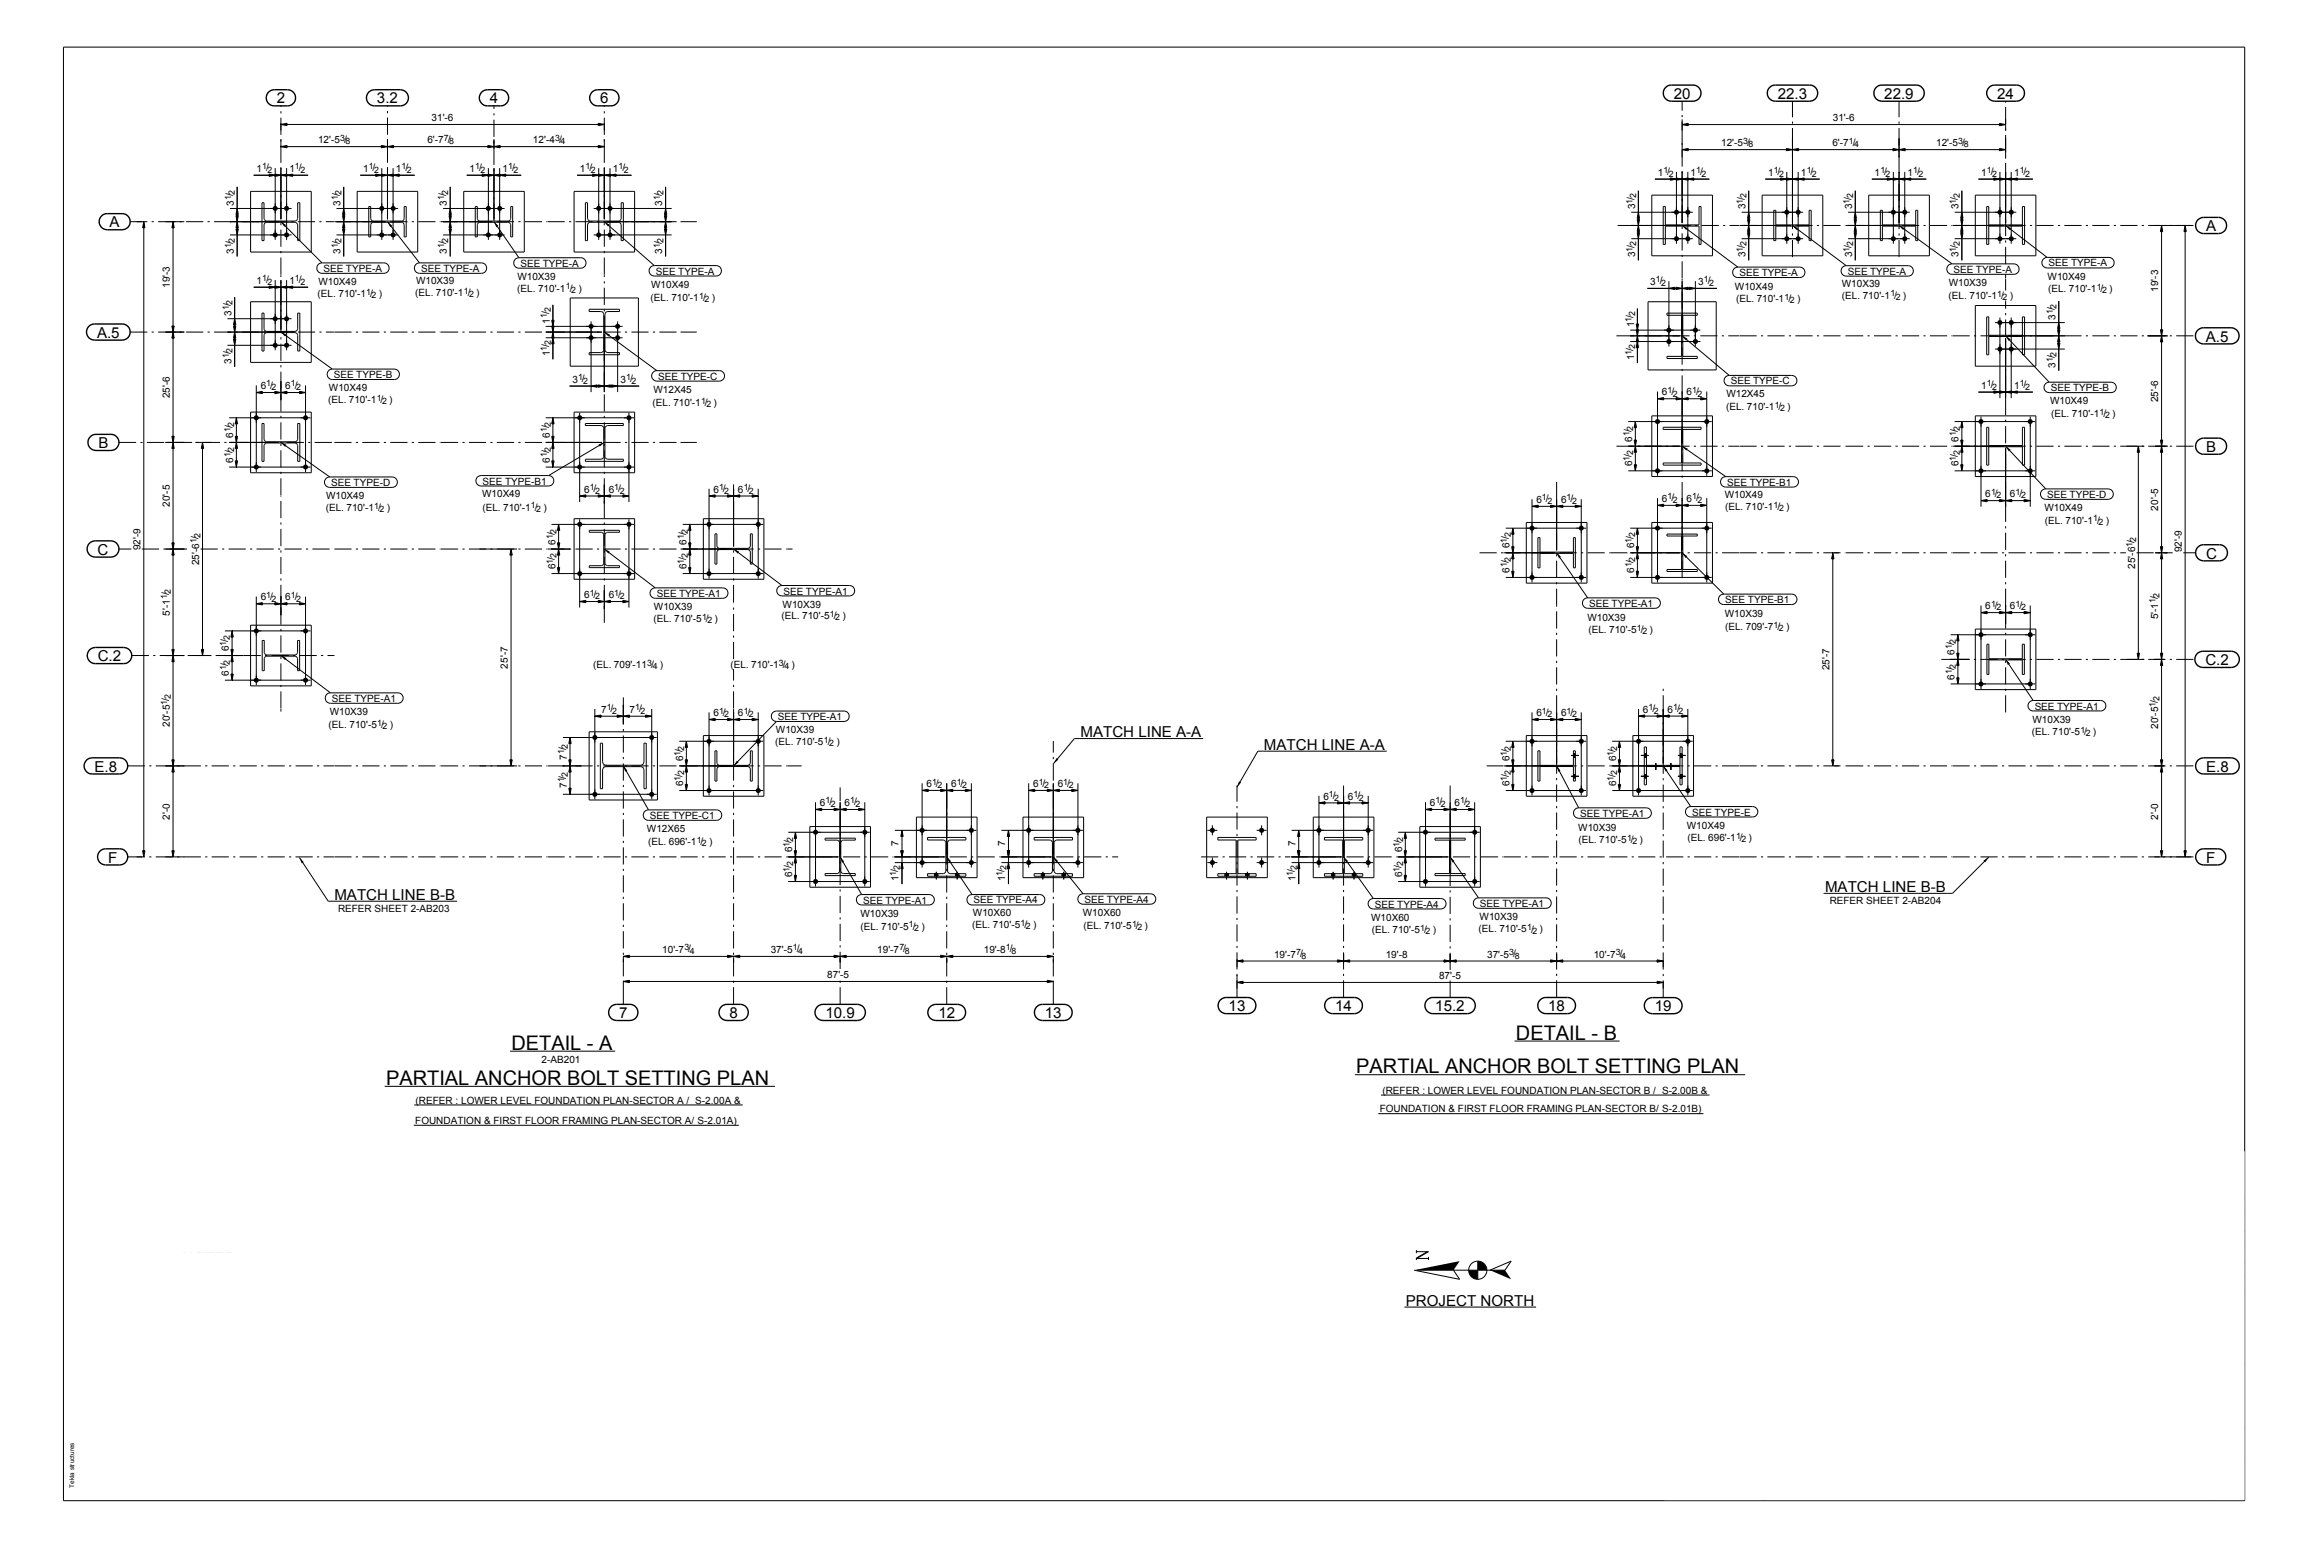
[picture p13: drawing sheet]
<svg xmlns="http://www.w3.org/2000/svg" width="914mm" height="610mm" viewBox="0 0 914 610" stroke-linecap="round" stroke-linejoin="round" font-family="sans-serif">
<defs><g id="words">
<g font-size="7.9">
<text x="201.3" y="413.1">DETAIL - A</text>
<text x="596.7" y="409.2">DETAIL - B</text>
<text x="533.9" y="422.4">PARTIAL ANCHOR BOLT SETTING PLAN</text>
<text x="152" y="427">PARTIAL ANCHOR BOLT SETTING PLAN</text>
</g>
<g font-size="5.9">
<text x="108.9" y="40.7">2</text>
<text x="148.4" y="40.7">3.2</text>
<text x="192.8" y="40.7">4</text>
<text x="236.2" y="40.7">6</text>
<text x="658.8" y="38.9">20</text>
<text x="699.8" y="38.9">22.3</text>
<text x="741.7" y="38.9">22.9</text>
<text x="786.1" y="38.9">24</text>
<text x="43.1" y="89.5">A</text>
<text x="868.4" y="91">A</text>
<text x="38.2" y="132.9">A.5</text>
<text x="868.3" y="134.4">A.5</text>
<text x="38.7" y="176.4">B</text>
<text x="868.4" y="177.8">B</text>
<text x="38.4" y="218.3">C</text>
<text x="868.4" y="219.8">C</text>
<text x="38.5" y="260.2">C.2</text>
<text x="868.1" y="261.7">C.2</text>
<text x="425.3" y="290.1">MATCH LINE A-A</text>
<text x="497.5" y="295.1">MATCH LINE A-A</text>
<text x="37.2" y="303.7">E.8</text>
<text x="868.4" y="303.7">E.8</text>
<text x="42.5" y="339.5">F</text>
<text x="868.4" y="339.5">F</text>
<text x="718.4" y="351">MATCH LINE B-B</text>
<text x="131.6" y="354.1">MATCH LINE B-B</text>
<text x="243.7" y="400.7">7</text>
<text x="287.1" y="400.7">8</text>
<text x="324.9" y="400.7">10.9</text>
<text x="369.4" y="400.7">12</text>
<text x="411.3" y="400.7">13</text>
<text x="483.6" y="398">13</text>
<text x="525.5" y="398">14</text>
<text x="565" y="398">15.2</text>
<text x="609.4" y="398">18</text>
<text x="651.4" y="398">19</text>
<text x="553.4" y="513.8">PROJECT NORTH</text>
</g>
<g font-size="3.9">
<text x="169.9" y="47.6">31'-6</text>
<text x="721.4" y="47.7">31'-6</text>
<text x="125.2" y="56.4">12'-5 /</text>
<text x="168.2" y="56.4">6'-7 /</text>
<text x="209.8" y="56.4">12'-4 /</text>
<text x="677.5" y="57.6">12'-5 /</text>
<text x="721.3" y="57.6">6'-7 /</text>
<text x="762.1" y="57.6">12'-5 /</text>
<text x="101" y="67.6">1 /</text>
<text x="113.9" y="67.6">1 /</text>
<text x="142.9" y="67.6">1 /</text>
<text x="155.9" y="67.6">1 /</text>
<text x="184.9" y="67.6">1 /</text>
<text x="197.8" y="67.6">1 /</text>
<text x="228.3" y="67.6">1 /</text>
<text x="241.3" y="67.6">1 /</text>
<text x="652.6" y="69.1">1 /</text>
<text x="665.5" y="69.1">1 /</text>
<text x="696" y="69.1">1 /</text>
<text x="708.9" y="69.1">1 /</text>
<text x="737.9" y="69.1">1 /</text>
<text x="750.9" y="69.1">1 /</text>
<text x="779.9" y="69.1">1 /</text>
<text x="792.8" y="69.1">1 /</text>
<text x="92.1" y="80.9" transform="rotate(-90 92.1 80.9)">3 /</text>
<text x="134" y="80.9" transform="rotate(-90 134 80.9)">3 /</text>
<text x="175.9" y="80.9" transform="rotate(-90 175.9 80.9)">3 /</text>
<text x="260.7" y="80.9" transform="rotate(-90 260.7 80.9)">3 /</text>
<text x="643.6" y="82.4" transform="rotate(-90 643.6 82.4)">3 /</text>
<text x="687.1" y="82.4" transform="rotate(-90 687.1 82.4)">3 /</text>
<text x="729" y="82.4" transform="rotate(-90 729 82.4)">3 /</text>
<text x="770.9" y="82.4" transform="rotate(-90 770.9 82.4)">3 /</text>
<text x="92.1" y="99.8" transform="rotate(-90 92.1 99.8)">3 /</text>
<text x="134" y="99.8" transform="rotate(-90 134 99.8)">3 /</text>
<text x="175.9" y="99.8" transform="rotate(-90 175.9 99.8)">3 /</text>
<text x="260.7" y="99.8" transform="rotate(-90 260.7 99.8)">3 /</text>
<text x="643.6" y="101.3" transform="rotate(-90 643.6 101.3)">3 /</text>
<text x="687.1" y="101.3" transform="rotate(-90 687.1 101.3)">3 /</text>
<text x="729" y="101.3" transform="rotate(-90 729 101.3)">3 /</text>
<text x="770.9" y="101.3" transform="rotate(-90 770.9 101.3)">3 /</text>
<text x="127.3" y="107">SEE TYPE-A</text>
<text x="165.7" y="107">SEE TYPE-A</text>
<text x="204.9" y="105">SEE TYPE-A</text>
<text x="768.9" y="107.4">SEE TYPE-A</text>
<text x="806.4" y="104.9">SEE TYPE-A</text>
<text x="66.8" y="113.3" transform="rotate(-90 66.8 113.3)">19'-3</text>
<text x="101" y="111.7">1 /</text>
<text x="113.9" y="111.7">1 /</text>
<text x="125.3" y="112.3">W10X49</text>
<text x="163.8" y="111.9">W10X39</text>
<text x="203.7" y="110.3">W10X39</text>
<text x="256.3" y="113.5">W10X49</text>
<text x="258.1" y="108.1">SEE TYPE-A</text>
<text x="649.6" y="112.2">3 /</text>
<text x="668.5" y="112.2">3 /</text>
<text x="684.7" y="108.7">SEE TYPE-A</text>
<text x="725" y="113">W10X39</text>
<text x="727.3" y="108.1">SEE TYPE-A</text>
<text x="767.1" y="112.7">W10X39</text>
<text x="806" y="110.1">W10X49</text>
<text x="125" y="116.8">(EL. 710'-1 / )</text>
<text x="163.4" y="116.4">(EL. 710'-1 / )</text>
<text x="203.6" y="114.7">(EL. 710'-1 / )</text>
<text x="256.1" y="118.4">(EL. 710'-1 / )</text>
<text x="682.9" y="114">W10X49</text>
<text x="683.3" y="118.9">(EL. 710'-1 / )</text>
<text x="725" y="117.5">(EL. 710'-1 / )</text>
<text x="767" y="117.8">(EL. 710'-1 / )</text>
<text x="806.2" y="114.9">(EL. 710'-1 / )</text>
<text x="849.5" y="114.8" transform="rotate(-90 849.5 114.8)">19'-3</text>
<text x="91.1" y="124.3" transform="rotate(-90 91.1 124.3)">3 /</text>
<text x="809.1" y="125.8" transform="rotate(-90 809.1 125.8)">3 /</text>
<text x="216.4" y="127.3" transform="rotate(-90 216.4 127.3)">1 /</text>
<text x="643.2" y="128.8" transform="rotate(-90 643.2 128.8)">1 /</text>
<text x="91.1" y="143.3" transform="rotate(-90 91.1 143.3)">3 /</text>
<text x="216.4" y="140.3" transform="rotate(-90 216.4 140.3)">1 /</text>
<text x="643.2" y="141.8" transform="rotate(-90 643.2 141.8)">1 /</text>
<text x="131.4" y="148.8">SEE TYPE-B</text>
<text x="259.1" y="149.4">SEE TYPE-C</text>
<text x="809.1" y="144.7" transform="rotate(-90 809.1 144.7)">3 /</text>
<text x="102.6" y="153.2">6 /</text>
<text x="112.3" y="153.2">6 /</text>
<text x="129.5" y="154">W10X49</text>
<text x="225.3" y="150.6">3 /</text>
<text x="244.2" y="150.6">3 /</text>
<text x="257.3" y="154.7">W12X45</text>
<text x="654.2" y="155.6">6 /</text>
<text x="663.9" y="155.6">6 /</text>
<text x="681.3" y="151.3">SEE TYPE-C</text>
<text x="779.9" y="153">1 /</text>
<text x="792.8" y="153">1 /</text>
<text x="807.2" y="154">SEE TYPE-B</text>
<text x="66.8" y="156.8" transform="rotate(-90 66.8 156.8)">25'-6</text>
<text x="129.2" y="158.6">(EL. 710'-1 / )</text>
<text x="256.8" y="159.7">(EL. 710'-1 / )</text>
<text x="679.4" y="161.4">(EL. 710'-1 / )</text>
<text x="679.6" y="156.4">W12X45</text>
<text x="807" y="159.2">W10X49</text>
<text x="849.5" y="158.2" transform="rotate(-90 849.5 158.2)">25'-6</text>
<text x="807.3" y="164.3">(EL. 710'-1 / )</text>
<text x="91.7" y="172.4" transform="rotate(-90 91.7 172.4)">6 /</text>
<text x="216.4" y="172.4" transform="rotate(-90 216.4 172.4)">6 /</text>
<text x="642.5" y="173.9" transform="rotate(-90 642.5 173.9)">6 /</text>
<text x="770.9" y="173.9" transform="rotate(-90 770.9 173.9)">6 /</text>
<text x="91.7" y="182.1" transform="rotate(-90 91.7 182.1)">6 /</text>
<text x="216.4" y="182.1" transform="rotate(-90 216.4 182.1)">6 /</text>
<text x="642.5" y="183.6" transform="rotate(-90 642.5 183.6)">6 /</text>
<text x="770.9" y="183.6" transform="rotate(-90 770.9 183.6)">6 /</text>
<text x="130.3" y="191.3">SEE TYPE-D</text>
<text x="189.9" y="190.7">SEE TYPE-B1</text>
<text x="679.9" y="191.1">SEE TYPE-B1</text>
<text x="128.4" y="196.3">W10X49</text>
<text x="189.8" y="195.7">W10X49</text>
<text x="229.9" y="193.9">6 /</text>
<text x="239.6" y="193.9">6 /</text>
<text x="280.8" y="193.8">6 /</text>
<text x="290.5" y="193.8">6 /</text>
<text x="604.8" y="198">6 /</text>
<text x="614.5" y="198">6 /</text>
<text x="654.2" y="197.5">6 /</text>
<text x="663.9" y="197.5">6 /</text>
<text x="678.9" y="196">W10X49</text>
<text x="781.5" y="195.7">6 /</text>
<text x="791.2" y="195.7">6 /</text>
<text x="805.8" y="196">SEE TYPE-D</text>
<text x="66.8" y="199.4" transform="rotate(-90 66.8 199.4)">20'-5</text>
<text x="128.2" y="201">(EL. 710'-1 / )</text>
<text x="189.9" y="200.9">(EL. 710'-1 / )</text>
<text x="679" y="200.6">(EL. 710'-1 / )</text>
<text x="804.8" y="201.2">W10X49</text>
<text x="849.5" y="200.9" transform="rotate(-90 849.5 200.9)">20'-5</text>
<text x="804.9" y="206">(EL. 710'-1 / )</text>
<text x="218.6" y="214.3" transform="rotate(-90 218.6 214.3)">6 /</text>
<text x="270.3" y="214.3" transform="rotate(-90 270.3 214.3)">6 /</text>
<text x="594.2" y="215.8" transform="rotate(-90 594.2 215.8)">6 /</text>
<text x="643.2" y="215.8" transform="rotate(-90 643.2 215.8)">6 /</text>
<text x="55.3" y="216.6" transform="rotate(-90 55.3 216.6)">92'-9</text>
<text x="858.9" y="217.3" transform="rotate(-90 858.9 217.3)">92'-9</text>
<text x="78.4" y="222.4" transform="rotate(-90 78.4 222.4)">25'-6 /</text>
<text x="218.6" y="224" transform="rotate(-90 218.6 224)">6 /</text>
<text x="270.3" y="224" transform="rotate(-90 270.3 224)">6 /</text>
<text x="594.2" y="225.5" transform="rotate(-90 594.2 225.5)">6 /</text>
<text x="643.2" y="225.5" transform="rotate(-90 643.2 225.5)">6 /</text>
<text x="840.4" y="223.9" transform="rotate(-90 840.4 223.9)">25'-6 /</text>
<text x="308.4" y="234">SEE TYPE-A1</text>
<text x="102.6" y="236.3">6 /</text>
<text x="112.3" y="236.3">6 /</text>
<text x="229.9" y="235.4">6 /</text>
<text x="239.6" y="235.4">6 /</text>
<text x="257.4" y="239.9">W10X39</text>
<text x="258.5" y="234.9">SEE TYPE-A1</text>
<text x="308.1" y="239.1">W10X39</text>
<text x="625.5" y="238.8">SEE TYPE-A1</text>
<text x="679.1" y="237.4">SEE TYPE-B1</text>
<text x="781.5" y="239.8">6 /</text>
<text x="791.2" y="239.8">6 /</text>
<text x="66.8" y="242.3" transform="rotate(-90 66.8 242.3)">5'-1 /</text>
<text x="257.2" y="244.7">(EL. 710'-5 / )</text>
<text x="307.6" y="243.5">(EL. 710'-5 / )</text>
<text x="624.8" y="244.4">W10X39</text>
<text x="678.9" y="243">W10X39</text>
<text x="849.5" y="243.8" transform="rotate(-90 849.5 243.8)">5'-1 /</text>
<text x="625.2" y="249.1">(EL. 710'-5 / )</text>
<text x="679" y="247.8">(EL. 709'-7 / )</text>
<text x="90" y="256.2" transform="rotate(-90 90 256.2)">6 /</text>
<text x="769.4" y="257.8" transform="rotate(-90 769.4 257.8)">6 /</text>
<text x="199.9" y="263.1" transform="rotate(-90 199.9 263.1)">25'-7</text>
<text x="233.5" y="262.9">(EL. 709'-11 / )</text>
<text x="287.5" y="262.8">(EL. 710'-1 / )</text>
<text x="720.2" y="263.8" transform="rotate(-90 720.2 263.8)">25'-7</text>
<text x="90" y="265.9" transform="rotate(-90 90 265.9)">6 /</text>
<text x="769.4" y="267.5" transform="rotate(-90 769.4 267.5)">6 /</text>
<text x="129.8" y="281.6">W10X39</text>
<text x="130.6" y="276.2">SEE TYPE-A1</text>
<text x="236.6" y="280.5">7 /</text>
<text x="247.8" y="280.5">7 /</text>
<text x="280.8" y="281.9">6 /</text>
<text x="290.5" y="281.9">6 /</text>
<text x="604.8" y="281.9">6 /</text>
<text x="614.5" y="281.9">6 /</text>
<text x="646.7" y="280.5">6 /</text>
<text x="656.4" y="280.5">6 /</text>
<text x="800.9" y="279.2">SEE TYPE-A1</text>
<text x="66.8" y="286.1" transform="rotate(-90 66.8 286.1)">20'-5 /</text>
<text x="129.4" y="286.5">(EL. 710'-5 / )</text>
<text x="306.2" y="283.4">SEE TYPE-A1</text>
<text x="800.1" y="284.4">W10X39</text>
<text x="849.5" y="286.8" transform="rotate(-90 849.5 286.8)">20'-5 /</text>
<text x="305.2" y="293.1">(EL. 710'-5 / )</text>
<text x="305.4" y="288.6">W10X39</text>
<text x="799.8" y="289.3">(EL. 710'-5 / )</text>
<text x="223.1" y="299" transform="rotate(-90 223.1 299)">7 /</text>
<text x="268.9" y="299.7" transform="rotate(-90 268.9 299.7)">6 /</text>
<text x="594.2" y="299.7" transform="rotate(-90 594.2 299.7)">6 /</text>
<text x="636.2" y="299.7" transform="rotate(-90 636.2 299.7)">6 /</text>
<text x="223.1" y="310.1" transform="rotate(-90 223.1 310.1)">7 /</text>
<text x="268.9" y="309.4" transform="rotate(-90 268.9 309.4)">6 /</text>
<text x="364.7" y="309.8">6 /</text>
<text x="374.4" y="309.8">6 /</text>
<text x="406.7" y="309.8">6 /</text>
<text x="416.3" y="309.8">6 /</text>
<text x="594.2" y="309.4" transform="rotate(-90 594.2 309.4)">6 /</text>
<text x="636.2" y="309.4" transform="rotate(-90 636.2 309.4)">6 /</text>
<text x="322.7" y="317.2">6 /</text>
<text x="332.4" y="317.2">6 /</text>
<text x="520.9" y="314.7">6 /</text>
<text x="530.6" y="314.7">6 /</text>
<text x="562.8" y="317.2">6 /</text>
<text x="572.5" y="317.2">6 /</text>
<text x="66.8" y="322.6" transform="rotate(-90 66.8 322.6)">2'-0</text>
<text x="255.8" y="322.3">SEE TYPE-C1</text>
<text x="622" y="321.4">SEE TYPE-A1</text>
<text x="666.1" y="321">SEE TYPE-E</text>
<text x="849.5" y="322.6" transform="rotate(-90 849.5 322.6)">2'-0</text>
<text x="254.7" y="327.4">W12X65</text>
<text x="621.2" y="326.9">W10X39</text>
<text x="664" y="326.2">W10X49</text>
<text x="255.1" y="332.4">(EL. 696'-1 / )</text>
<text x="311.8" y="335.5" transform="rotate(-90 311.8 335.5)">6 /</text>
<text x="353.7" y="333.1" transform="rotate(-90 353.7 333.1)">7</text>
<text x="395.7" y="333.1" transform="rotate(-90 395.7 333.1)">7</text>
<text x="509.9" y="333.1" transform="rotate(-90 509.9 333.1)">7</text>
<text x="551.9" y="335.5" transform="rotate(-90 551.9 335.5)">6 /</text>
<text x="621.3" y="331.8">(EL. 710'-5 / )</text>
<text x="664.2" y="330.9">(EL. 696'-1 / )</text>
<text x="311.8" y="345.2" transform="rotate(-90 311.8 345.2)">6 /</text>
<text x="353.7" y="346.8" transform="rotate(-90 353.7 346.8)">1 /</text>
<text x="395.7" y="346.8" transform="rotate(-90 395.7 346.8)">1 /</text>
<text x="509.9" y="346.8" transform="rotate(-90 509.9 346.8)">1 /</text>
<text x="551.9" y="345.2" transform="rotate(-90 551.9 345.2)">6 /</text>
<text x="133.1" y="359">REFER SHEET 2-AB203</text>
<text x="339.7" y="355.6">SEE TYPE-A1</text>
<text x="383.2" y="355.6">SEE TYPE-A4</text>
<text x="426.9" y="355.3">SEE TYPE-A4</text>
<text x="541.1" y="357.2">SEE TYPE-A4</text>
<text x="582.5" y="356.9">SEE TYPE-A1</text>
<text x="720.2" y="355.9">REFER SHEET 2-AB204</text>
<text x="338.7" y="365.8">(EL. 710'-5 / )</text>
<text x="338.7" y="360.8">W10X39</text>
<text x="382.7" y="365.1">(EL. 710'-5 / )</text>
<text x="383" y="360.5">W10X60</text>
<text x="426.3" y="360.4">W10X60</text>
<text x="426.5" y="365.6">(EL. 710'-5 / )</text>
<text x="539.7" y="362.3">W10X60</text>
<text x="582.4" y="362.2">W10X39</text>
<text x="540" y="367.2">(EL. 710'-5 / )</text>
<text x="582" y="366.9">(EL. 710'-5 / )</text>
<text x="260.7" y="375.1">10'-7 /</text>
<text x="303.4" y="375.1">37'-5 /</text>
<text x="345.3" y="375.1">19'-7 /</text>
<text x="387.3" y="375.1">19'-8 /</text>
<text x="501.5" y="376.9">19'-7 /</text>
<text x="545.5" y="376.9">19'-8</text>
<text x="585.4" y="376.9">37'-5 /</text>
<text x="627.3" y="376.9">10'-7 /</text>
<text x="325.6" y="384.9">87'-5</text>
<text x="566.5" y="385.3">87'-5</text>
<text x="213.2" y="418.4">2-AB201</text>
<text x="544.2" y="430.4">(REFER : LOWER LEVEL FOUNDATION PLAN-SECTOR B / S-2.00B &amp;</text>
<text x="163.6" y="434.3">(REFER : LOWER LEVEL FOUNDATION PLAN-SECTOR A / S-2.00A &amp;</text>
<text x="543.1" y="437.7">FOUNDATION &amp; FIRST FLOOR FRAMING PLAN-SECTOR B/ S-2.01B)</text>
<text x="163.4" y="442.3">FOUNDATION &amp; FIRST FLOOR FRAMING PLAN-SECTOR A/ S-2.01A)</text>
</g>
<g font-size="3.4">
<text x="133.9" y="55.3">3</text>
<text x="136" y="56.9">8</text>
<text x="174.7" y="55.3">7</text>
<text x="176.8" y="56.9">8</text>
<text x="218.5" y="55.3">3</text>
<text x="220.6" y="56.9">4</text>
<text x="686.2" y="56.5">3</text>
<text x="688.3" y="58">8</text>
<text x="727.8" y="56.5">1</text>
<text x="729.9" y="58">4</text>
<text x="770.8" y="56.5">3</text>
<text x="773" y="58">8</text>
<text x="103.2" y="66.6">1</text>
<text x="105.3" y="68.1">2</text>
<text x="116.1" y="66.6">1</text>
<text x="118.2" y="68.1">2</text>
<text x="145.1" y="66.6">1</text>
<text x="147.2" y="68.1">2</text>
<text x="158.1" y="66.6">1</text>
<text x="160.2" y="68.1">2</text>
<text x="187.1" y="66.6">1</text>
<text x="189.2" y="68.1">2</text>
<text x="200" y="66.6">1</text>
<text x="202.1" y="68.1">2</text>
<text x="230.5" y="66.6">1</text>
<text x="232.6" y="68.1">2</text>
<text x="243.5" y="66.6">1</text>
<text x="245.6" y="68.1">2</text>
<text x="654.8" y="68.1">1</text>
<text x="656.9" y="69.6">2</text>
<text x="667.7" y="68.1">1</text>
<text x="669.8" y="69.6">2</text>
<text x="698.2" y="68.1">1</text>
<text x="700.3" y="69.6">2</text>
<text x="711.2" y="68.1">1</text>
<text x="713.2" y="69.6">2</text>
<text x="740.2" y="68.1">1</text>
<text x="742.2" y="69.6">2</text>
<text x="753.1" y="68.1">1</text>
<text x="755.2" y="69.6">2</text>
<text x="782.1" y="68.1">1</text>
<text x="784.2" y="69.6">2</text>
<text x="795" y="68.1">1</text>
<text x="797.1" y="69.6">2</text>
<text x="92.5" y="76.6" transform="rotate(-90 92.5 76.6)">2</text>
<text x="134.5" y="76.6" transform="rotate(-90 134.5 76.6)">2</text>
<text x="176.4" y="76.6" transform="rotate(-90 176.4 76.6)">2</text>
<text x="261.2" y="76.6" transform="rotate(-90 261.2 76.6)">2</text>
<text x="91" y="78.7" transform="rotate(-90 91 78.7)">1</text>
<text x="133" y="78.7" transform="rotate(-90 133 78.7)">1</text>
<text x="174.9" y="78.7" transform="rotate(-90 174.9 78.7)">1</text>
<text x="259.7" y="78.7" transform="rotate(-90 259.7 78.7)">1</text>
<text x="642.6" y="80.2" transform="rotate(-90 642.6 80.2)">1</text>
<text x="644.1" y="78.1" transform="rotate(-90 644.1 78.1)">2</text>
<text x="686" y="80.2" transform="rotate(-90 686 80.2)">1</text>
<text x="687.5" y="78.1" transform="rotate(-90 687.5 78.1)">2</text>
<text x="728" y="80.2" transform="rotate(-90 728 80.2)">1</text>
<text x="729.4" y="78.1" transform="rotate(-90 729.4 78.1)">2</text>
<text x="769.9" y="80.2" transform="rotate(-90 769.9 80.2)">1</text>
<text x="771.4" y="78.1" transform="rotate(-90 771.4 78.1)">2</text>
<text x="92.5" y="95.5" transform="rotate(-90 92.5 95.5)">2</text>
<text x="134.5" y="95.5" transform="rotate(-90 134.5 95.5)">2</text>
<text x="176.4" y="95.5" transform="rotate(-90 176.4 95.5)">2</text>
<text x="261.2" y="95.5" transform="rotate(-90 261.2 95.5)">2</text>
<text x="91" y="97.6" transform="rotate(-90 91 97.6)">1</text>
<text x="133" y="97.6" transform="rotate(-90 133 97.6)">1</text>
<text x="174.9" y="97.6" transform="rotate(-90 174.9 97.6)">1</text>
<text x="259.7" y="97.6" transform="rotate(-90 259.7 97.6)">1</text>
<text x="642.6" y="99.1" transform="rotate(-90 642.6 99.1)">1</text>
<text x="644.1" y="97" transform="rotate(-90 644.1 97)">2</text>
<text x="686" y="99.1" transform="rotate(-90 686 99.1)">1</text>
<text x="687.5" y="97" transform="rotate(-90 687.5 97)">2</text>
<text x="728" y="99.1" transform="rotate(-90 728 99.1)">1</text>
<text x="729.4" y="97" transform="rotate(-90 729.4 97)">2</text>
<text x="769.9" y="99.1" transform="rotate(-90 769.9 99.1)">1</text>
<text x="771.4" y="97" transform="rotate(-90 771.4 97)">2</text>
<text x="103.2" y="110.7">1</text>
<text x="105.3" y="112.2">2</text>
<text x="116.1" y="110.7">1</text>
<text x="118.2" y="112.2">2</text>
<text x="222.8" y="113.9">1</text>
<text x="651.8" y="111.1">1</text>
<text x="653.9" y="112.6">2</text>
<text x="670.7" y="111.1">1</text>
<text x="672.8" y="112.6">2</text>
<text x="144.1" y="116">1</text>
<text x="146.3" y="117.3">2</text>
<text x="182.6" y="115.5">1</text>
<text x="184.7" y="116.8">2</text>
<text x="224.8" y="115.2">2</text>
<text x="275.3" y="117.5">1</text>
<text x="277.3" y="118.8">2</text>
<text x="702.5" y="118">1</text>
<text x="704.6" y="119.3">2</text>
<text x="744.1" y="116.7">1</text>
<text x="746.3" y="118">2</text>
<text x="786.2" y="116.9">1</text>
<text x="788.3" y="118.2">2</text>
<text x="825.3" y="114.1">1</text>
<text x="827.4" y="115.4">2</text>
<text x="90" y="122.1" transform="rotate(-90 90 122.1)">1</text>
<text x="91.5" y="120" transform="rotate(-90 91.5 120)">2</text>
<text x="215.3" y="125.1" transform="rotate(-90 215.3 125.1)">1</text>
<text x="216.8" y="123" transform="rotate(-90 216.8 123)">2</text>
<text x="643.7" y="124.5" transform="rotate(-90 643.7 124.5)">2</text>
<text x="808.1" y="123.6" transform="rotate(-90 808.1 123.6)">1</text>
<text x="809.5" y="121.5" transform="rotate(-90 809.5 121.5)">2</text>
<text x="642.2" y="126.6" transform="rotate(-90 642.2 126.6)">1</text>
<text x="216.8" y="135.9" transform="rotate(-90 216.8 135.9)">2</text>
<text x="643.7" y="137.5" transform="rotate(-90 643.7 137.5)">2</text>
<text x="90" y="141.1" transform="rotate(-90 90 141.1)">1</text>
<text x="91.5" y="138.9" transform="rotate(-90 91.5 138.9)">2</text>
<text x="215.3" y="138" transform="rotate(-90 215.3 138)">1</text>
<text x="642.2" y="139.5" transform="rotate(-90 642.2 139.5)">1</text>
<text x="808.1" y="142.5" transform="rotate(-90 808.1 142.5)">1</text>
<text x="809.5" y="140.4" transform="rotate(-90 809.5 140.4)">2</text>
<text x="227.5" y="149.6">1</text>
<text x="246.4" y="149.6">1</text>
<text x="104.8" y="152.1">1</text>
<text x="106.9" y="153.6">2</text>
<text x="114.5" y="152.1">1</text>
<text x="116.6" y="153.6">2</text>
<text x="229.6" y="151">2</text>
<text x="248.5" y="151">2</text>
<text x="656.4" y="154.6">1</text>
<text x="666.1" y="154.6">1</text>
<text x="782.1" y="151.9">1</text>
<text x="784.2" y="153.4">2</text>
<text x="795" y="151.9">1</text>
<text x="797.1" y="153.4">2</text>
<text x="148.3" y="157.8">1</text>
<text x="150.4" y="159.1">2</text>
<text x="276" y="158.9">1</text>
<text x="278.1" y="160.1">2</text>
<text x="658.5" y="156">2</text>
<text x="668.2" y="156">2</text>
<text x="698.6" y="160.6">1</text>
<text x="700.7" y="161.8">2</text>
<text x="826.5" y="163.4">1</text>
<text x="828.6" y="164.7">2</text>
<text x="90.7" y="170.2" transform="rotate(-90 90.7 170.2)">1</text>
<text x="92.2" y="168.1" transform="rotate(-90 92.2 168.1)">2</text>
<text x="215.3" y="170.2" transform="rotate(-90 215.3 170.2)">1</text>
<text x="216.8" y="168.1" transform="rotate(-90 216.8 168.1)">2</text>
<text x="641.4" y="171.7" transform="rotate(-90 641.4 171.7)">1</text>
<text x="642.9" y="169.5" transform="rotate(-90 642.9 169.5)">2</text>
<text x="769.9" y="171.7" transform="rotate(-90 769.9 171.7)">1</text>
<text x="771.4" y="169.5" transform="rotate(-90 771.4 169.5)">2</text>
<text x="90.7" y="179.9" transform="rotate(-90 90.7 179.9)">1</text>
<text x="92.2" y="177.8" transform="rotate(-90 92.2 177.8)">2</text>
<text x="215.3" y="179.9" transform="rotate(-90 215.3 179.9)">1</text>
<text x="216.8" y="177.8" transform="rotate(-90 216.8 177.8)">2</text>
<text x="642.9" y="179.2" transform="rotate(-90 642.9 179.2)">2</text>
<text x="771.4" y="179.2" transform="rotate(-90 771.4 179.2)">2</text>
<text x="641.4" y="181.4" transform="rotate(-90 641.4 181.4)">1</text>
<text x="769.9" y="181.4" transform="rotate(-90 769.9 181.4)">1</text>
<text x="232.1" y="192.8">1</text>
<text x="234.2" y="194.3">2</text>
<text x="241.8" y="192.8">1</text>
<text x="243.9" y="194.3">2</text>
<text x="283" y="192.8">1</text>
<text x="285.1" y="194.3">2</text>
<text x="292.7" y="192.8">1</text>
<text x="294.8" y="194.3">2</text>
<text x="607" y="196.9">1</text>
<text x="616.7" y="196.9">1</text>
<text x="656.4" y="196.5">1</text>
<text x="658.5" y="198">2</text>
<text x="666.1" y="196.5">1</text>
<text x="668.2" y="198">2</text>
<text x="783.7" y="194.6">1</text>
<text x="785.8" y="196.1">2</text>
<text x="793.4" y="194.6">1</text>
<text x="795.5" y="196.1">2</text>
<text x="147.3" y="200.2">1</text>
<text x="149.4" y="201.5">2</text>
<text x="209" y="200.1">1</text>
<text x="211.1" y="201.4">2</text>
<text x="609.1" y="198.4">2</text>
<text x="618.8" y="198.4">2</text>
<text x="698.2" y="199.7">1</text>
<text x="700.3" y="201">2</text>
<text x="824" y="205.2">1</text>
<text x="826.1" y="206.5">2</text>
<text x="77.4" y="213.7" transform="rotate(-90 77.4 213.7)">1</text>
<text x="78.9" y="211.6" transform="rotate(-90 78.9 211.6)">2</text>
<text x="217.6" y="212.1" transform="rotate(-90 217.6 212.1)">1</text>
<text x="219" y="210" transform="rotate(-90 219 210)">2</text>
<text x="269.2" y="212.1" transform="rotate(-90 269.2 212.1)">1</text>
<text x="270.7" y="210" transform="rotate(-90 270.7 210)">2</text>
<text x="593.2" y="213.6" transform="rotate(-90 593.2 213.6)">1</text>
<text x="594.7" y="211.5" transform="rotate(-90 594.7 211.5)">2</text>
<text x="642.2" y="213.6" transform="rotate(-90 642.2 213.6)">1</text>
<text x="643.7" y="211.5" transform="rotate(-90 643.7 211.5)">2</text>
<text x="839.4" y="215.2" transform="rotate(-90 839.4 215.2)">1</text>
<text x="840.9" y="213.1" transform="rotate(-90 840.9 213.1)">2</text>
<text x="217.6" y="221.8" transform="rotate(-90 217.6 221.8)">1</text>
<text x="219" y="219.7" transform="rotate(-90 219 219.7)">2</text>
<text x="269.2" y="221.8" transform="rotate(-90 269.2 221.8)">1</text>
<text x="270.7" y="219.7" transform="rotate(-90 270.7 219.7)">2</text>
<text x="594.7" y="221.2" transform="rotate(-90 594.7 221.2)">2</text>
<text x="643.7" y="221.2" transform="rotate(-90 643.7 221.2)">2</text>
<text x="593.2" y="223.3" transform="rotate(-90 593.2 223.3)">1</text>
<text x="642.2" y="223.3" transform="rotate(-90 642.2 223.3)">1</text>
<text x="67.3" y="233.7" transform="rotate(-90 67.3 233.7)">2</text>
<text x="65.8" y="235.8" transform="rotate(-90 65.8 235.8)">1</text>
<text x="104.8" y="235.2">1</text>
<text x="106.9" y="236.7">2</text>
<text x="114.5" y="235.2">1</text>
<text x="116.6" y="236.7">2</text>
<text x="232.1" y="234.4">1</text>
<text x="234.2" y="235.8">2</text>
<text x="241.8" y="234.4">1</text>
<text x="243.9" y="235.8">2</text>
<text x="783.7" y="238.8">1</text>
<text x="793.4" y="238.8">1</text>
<text x="848.5" y="237.3" transform="rotate(-90 848.5 237.3)">1</text>
<text x="850" y="235.2" transform="rotate(-90 850 235.2)">2</text>
<text x="276.4" y="243.9">1</text>
<text x="278.5" y="245.2">2</text>
<text x="326.7" y="242.7">1</text>
<text x="328.8" y="244">2</text>
<text x="785.8" y="240.2">2</text>
<text x="795.5" y="240.2">2</text>
<text x="90.5" y="251.9" transform="rotate(-90 90.5 251.9)">2</text>
<text x="644.4" y="248.3">1</text>
<text x="646.5" y="249.6">2</text>
<text x="698.2" y="247">1</text>
<text x="700.2" y="248.3">2</text>
<text x="89" y="254" transform="rotate(-90 89 254)">1</text>
<text x="768.3" y="255.5" transform="rotate(-90 768.3 255.5)">1</text>
<text x="769.8" y="253.4" transform="rotate(-90 769.8 253.4)">2</text>
<text x="89" y="263.7" transform="rotate(-90 89 263.7)">1</text>
<text x="90.5" y="261.6" transform="rotate(-90 90.5 261.6)">2</text>
<text x="254.8" y="262">3</text>
<text x="256.9" y="263.4">4</text>
<text x="306.6" y="262">3</text>
<text x="308.7" y="263.3">4</text>
<text x="769.8" y="263.1" transform="rotate(-90 769.8 263.1)">2</text>
<text x="768.3" y="265.2" transform="rotate(-90 768.3 265.2)">1</text>
<text x="67.3" y="275.3" transform="rotate(-90 67.3 275.3)">2</text>
<text x="65.8" y="277.4" transform="rotate(-90 65.8 277.4)">1</text>
<text x="238.8" y="279.5">1</text>
<text x="241" y="281">2</text>
<text x="250" y="279.5">1</text>
<text x="252.1" y="281">2</text>
<text x="283" y="280.8">1</text>
<text x="292.7" y="280.8">1</text>
<text x="607" y="280.8">1</text>
<text x="616.7" y="280.8">1</text>
<text x="648.9" y="279.4">1</text>
<text x="651" y="280.9">2</text>
<text x="658.6" y="279.4">1</text>
<text x="660.7" y="280.9">2</text>
<text x="848.5" y="278.1" transform="rotate(-90 848.5 278.1)">1</text>
<text x="850" y="276" transform="rotate(-90 850 276)">2</text>
<text x="148.5" y="285.7">1</text>
<text x="150.6" y="287">2</text>
<text x="285.1" y="282.3">2</text>
<text x="294.8" y="282.3">2</text>
<text x="609.1" y="282.3">2</text>
<text x="618.8" y="282.3">2</text>
<text x="324.3" y="292.3">1</text>
<text x="326.4" y="293.6">2</text>
<text x="818.9" y="288.5">1</text>
<text x="821" y="289.8">2</text>
<text x="222" y="296.8" transform="rotate(-90 222 296.8)">1</text>
<text x="223.5" y="294.6" transform="rotate(-90 223.5 294.6)">2</text>
<text x="267.8" y="297.5" transform="rotate(-90 267.8 297.5)">1</text>
<text x="269.3" y="295.4" transform="rotate(-90 269.3 295.4)">2</text>
<text x="593.2" y="297.5" transform="rotate(-90 593.2 297.5)">1</text>
<text x="594.7" y="295.4" transform="rotate(-90 594.7 295.4)">2</text>
<text x="635.1" y="297.5" transform="rotate(-90 635.1 297.5)">1</text>
<text x="636.6" y="295.4" transform="rotate(-90 636.6 295.4)">2</text>
<text x="223.5" y="305.8" transform="rotate(-90 223.5 305.8)">2</text>
<text x="269.3" y="305.1" transform="rotate(-90 269.3 305.1)">2</text>
<text x="594.7" y="305.1" transform="rotate(-90 594.7 305.1)">2</text>
<text x="636.6" y="305.1" transform="rotate(-90 636.6 305.1)">2</text>
<text x="222" y="307.9" transform="rotate(-90 222 307.9)">1</text>
<text x="267.8" y="307.2" transform="rotate(-90 267.8 307.2)">1</text>
<text x="366.9" y="308.7">1</text>
<text x="369" y="310.2">2</text>
<text x="376.6" y="308.7">1</text>
<text x="378.7" y="310.2">2</text>
<text x="408.9" y="308.7">1</text>
<text x="411" y="310.2">2</text>
<text x="418.5" y="308.7">1</text>
<text x="420.7" y="310.2">2</text>
<text x="593.2" y="307.2" transform="rotate(-90 593.2 307.2)">1</text>
<text x="635.1" y="307.2" transform="rotate(-90 635.1 307.2)">1</text>
<text x="325" y="316.2">1</text>
<text x="327.1" y="317.7">2</text>
<text x="334.6" y="316.2">1</text>
<text x="336.8" y="317.7">2</text>
<text x="523.1" y="313.6">1</text>
<text x="525.2" y="315.1">2</text>
<text x="532.8" y="313.6">1</text>
<text x="534.9" y="315.1">2</text>
<text x="565.1" y="316.2">1</text>
<text x="567.1" y="317.7">2</text>
<text x="574.8" y="316.2">1</text>
<text x="576.8" y="317.7">2</text>
<text x="274.2" y="331.6">1</text>
<text x="276.3" y="332.9">2</text>
<text x="310.8" y="333.3" transform="rotate(-90 310.8 333.3)">1</text>
<text x="312.3" y="331.2" transform="rotate(-90 312.3 331.2)">2</text>
<text x="550.8" y="333.3" transform="rotate(-90 550.8 333.3)">1</text>
<text x="552.3" y="331.2" transform="rotate(-90 552.3 331.2)">2</text>
<text x="640.5" y="330.9">1</text>
<text x="642.6" y="332.2">2</text>
<text x="683.3" y="330">1</text>
<text x="685.5" y="331.3">2</text>
<text x="312.3" y="340.9" transform="rotate(-90 312.3 340.9)">2</text>
<text x="552.3" y="340.9" transform="rotate(-90 552.3 340.9)">2</text>
<text x="310.8" y="343" transform="rotate(-90 310.8 343)">1</text>
<text x="352.7" y="344.6" transform="rotate(-90 352.7 344.6)">1</text>
<text x="354.2" y="342.5" transform="rotate(-90 354.2 342.5)">2</text>
<text x="394.6" y="344.6" transform="rotate(-90 394.6 344.6)">1</text>
<text x="396.2" y="342.5" transform="rotate(-90 396.2 342.5)">2</text>
<text x="508.9" y="344.6" transform="rotate(-90 508.9 344.6)">1</text>
<text x="510.4" y="342.5" transform="rotate(-90 510.4 342.5)">2</text>
<text x="550.8" y="343" transform="rotate(-90 550.8 343)">1</text>
<text x="357.8" y="365">1</text>
<text x="401.7" y="364.3">1</text>
<text x="403.9" y="365.5">2</text>
<text x="445.6" y="364.7">1</text>
<text x="359.9" y="366.3">2</text>
<text x="447.7" y="366.1">2</text>
<text x="559.1" y="366.3">1</text>
<text x="561.2" y="367.6">2</text>
<text x="601.1" y="366.1">1</text>
<text x="603.2" y="367.4">2</text>
<text x="269.4" y="374">3</text>
<text x="271.5" y="375.5">4</text>
<text x="312.1" y="374">1</text>
<text x="314.2" y="375.5">4</text>
<text x="354" y="374">7</text>
<text x="356.2" y="375.5">8</text>
<text x="396" y="374">1</text>
<text x="398.1" y="375.5">8</text>
<text x="510.2" y="375.9">7</text>
<text x="512.4" y="377.4">8</text>
<text x="594.1" y="375.9">3</text>
<text x="596.2" y="377.4">8</text>
<text x="636.1" y="375.9">3</text>
<text x="638.2" y="377.4">4</text>
</g>
<text font-size="2.5" x="29.2" y="585.4" transform="rotate(-90 29.2 585.4)">Tekla structures</text>
</g></defs>
<g fill="none" stroke="#000" stroke-width=".39">
<path d="M25 18.5h858.6v572.1h-858.6zM110.6 48.4v3M110.6 54.9v3.1M110.6 49l2.4-.5v.9zM110.6 57.7l2.4-.5v1zM110.6 49h127.3M110.6 57.7h127.3M150.1 57.2l2.4 .5-2.4 .5zM152.5 54.9v3.5M152.5 57.7l2.4-.5v1zM192 57.2l2.4 .5-2.4 .5zM194.4 54.9v3.5"/>
<path d="M194.4 57.7l2.5-.5v1zM235.5 48.5l2.4 .5-2.4 .4zM235.5 57.2l2.4 .5-2.4 .5zM237.9 48.4v3M237.9 54.9v3.1M662.1 46.9v4.5M662.1 54.4v7.5M662.1 49h127.4M662.1 58.9h127.4M662.1 58.9l2.4-.5v1zM662.1 49l2.4-.4v.9zM703.2 58.4l4.8 1v-1l-4.8 1z"/>
<path d="M705.6 54.4v7.5M745.1 58.4l4.8 1v-1l-4.8 1zM747.5 54.4v7.5M787 48.6l2.5 .4-2.5 .5zM787 58.4l2.5 .5-2.5 .5zM789.5 46.9v4.5M789.5 54.4v7.5M93.3 73.5v27.4M98.6 75.3h23.9v23.9h-23.9zM99.9 69h21.4M103.1 79.8h.8l.1 6.6 1 .6 11.5-.1 .7-.9v-6.2h.8v14.9h-.8v-6.2l-.1-.4-.9-.6h-11.6l-.7 1v6.2h-.8zM105.9 68.5l2.4 .5-2.4 .4z"/>
<path d="M108.2 68.5v.9l4.8-.9v.9zM108.3 66.2v28.2M110.6 66.2v20.1M112.8 66.2v28.2M112.8 69l2.4-.5v.9zM135.3 73.5v27.4M140.6 75.3h23.8v23.9h-23.8zM141.8 69h21.4M147.9 68.5l2.4 .5-2.4 .4zM150.1 68.5l2.4 .5-2.4 .4zM150.3 66.2v28.2M152.5 66.2v20.1"/>
<path d="M152.5 69l2.4-.5v.9zM154.7 66.2v28.2M154.7 69l2.5-.5v.9zM177.2 73.5v27.4M182.5 75.3h23.9v23.9h-23.9zM183.7 69h21.4M189.8 68.5l2.4 .5-2.4 .4zM192 68.5l2.4 .5-2.4 .4zM192.2 66.2v28.2M194.4 66.2v20.1M194.4 69l2.5-.5v.9zM196.7 66.2v28.2"/>
<path d="M196.7 69l2.4-.5v.9zM226 75.3h23.8v23.9h-23.8zM227.2 69h21.4M230.4 79.8h.9v6.2l.6 .9 .4 .1 11.6-.1 .6-.9v-6.2h.9v14.9h-.9v-6.2l-.6-1h-.4h-11.6l-.6 1v6.2h-.9zM233.2 68.5l2.5 .5-2.5 .4zM235.5 68.5l2.4 .5-2.4 .4zM235.7 66.2v28.2M237.9 66.2v20.1M237.9 69l2.4-.5v.9zM240.1 66.2v28.2M240.1 69l2.4-.5v.9zM262 73.5v27.4"/>
<path d="M644.9 75.1v27.3M650.2 76.8h23.9v23.9h-23.9zM651.4 70.5h21.4M657.5 70l2.4 .5-2.4 .5zM659.7 70v1l4.8-1v1zM659.9 67.6v28.3M662.1 67.6v20.2M664.4 67.6v28.3M664.4 70.5l2.4-.5v1zM688.3 75.1v27.3M693.6 76.8h23.9v23.9h-23.9zM694.9 70.5h21.4"/>
<path d="M700.9 70l2.4 .5-2.4 .5zM703.2 70v1l4.8-1v1zM703.3 67.6v28.3M705.6 67.6v20.2M707.8 67.6v28.3M707.8 70.5l2.4-.5v1zM730.3 75.1v27.3M735.6 76.8h23.9v23.9h-23.9zM736.8 70.5h21.4M742.9 70l2.4 .5-2.4 .5zM745.1 70v1l4.8-1v1zM745.3 67.6v28.3"/>
<path d="M747.5 67.6v20.2M749.8 67.6v28.3M749.8 70.5l2.4-.5v1zM772.2 75.1v27.3M777.5 76.8h23.9v23.9h-23.9zM778.8 70.5h21.4M784.8 70l2.4 .5-2.4 .5zM787 70l2.5 .5-2.5 .5zM787.2 67.6v28.3M789.5 67.6v20.2M789.5 70.5l2.4-.5v1zM791.7 67.6v28.3"/>
<path d="M791.7 70.5l2.4-.5v1zM53.8 87.2h2.2M56.6 87.2l.5 2.5h-1zM56.6 87.2v250M65.1 87.2h7.5M68.1 87.2l.5 2.5h-1zM68.1 87.2v250M90.5 82h24.3M90.5 92.5h24.3M90.5 87.2h19.1M92.9 90h.9l-.5 2.5zM92.9 84.8h.9l-.9 4.9h.9z"/>
<path d="M93.3 82l.5 2.5h-.9zM110.6 87.2l16.1 16.3M132.5 82h24.2M132.5 92.5h24.2M132.5 87.2h19.1M134.8 90h1l-.5 2.5zM134.8 84.8h1l-1 4.9h1zM135.3 82l.5 2.5h-1zM145.2 81.3h.7v4.7l.7 1h.3h11.6l.6-1v-4.7h.8v11.9h-.8v-4.8l-.6-.9h-.4h-11.5l-.7 .9v4.8h-.7zM152.5 87.2l12.6 16.3M174.4 82h24.2M174.4 92.5h24.2"/>
<path d="M174.4 87.2h19.1M176.7 90h1l-.5 2.5zM176.7 84.8h1l-1 4.9h1zM177.2 82l.5 2.5h-1zM187.1 81.3h.8v4.7l.6 1h.3h11.6l.6-1v-4.7h.8v11.9h-.8v-4.8l-.6-.9h-.4h-11.5l-.6 .9v4.8h-.8zM194.4 87.2l9.9 14.2M233.7 82h30.7M233.7 92.5h30.7M237.9 87.2l19.7 17.3M238.8 87.2h25.6M261.5 90h1l-.5 2.5zM261.5 84.8l1 4.9h-1l1-4.9z"/>
<path d="M262 82l.5 2.5h-1zM642.1 83.5h24.2M642.1 93.9h24.2M642.1 88.7h19.1M644.4 86.3h1l-1 4.8h1zM644.4 91.5h1l-.5 2.4zM644.9 83.5l.5 2.4h-1zM654.7 81.3h.8v7.2h13.3v-7.2h.8v14.9h-.8v-7.2h-13.3v7.2h-.8zM662.1 88.7l22 16.4M685.5 83.5h24.3M685.5 93.9h24.3M685.5 88.7h19.1"/>
<path d="M687.9 86.3h.9l-.9 4.8h.9zM687.9 91.5h.9l-.5 2.4zM688.3 83.5l.5 2.4h-.9zM698.2 82.8h.8v5.7h13.1v-5.7h.8v11.9h-.8v-5.7h-13.1v5.7h-.8zM705.6 88.7l21.1 15.9M727.5 83.5h24.2M727.5 93.9h24.2M727.5 88.7h19.1M729.8 86.3h1l-1 4.8h1zM729.8 91.5h1l-.5 2.4zM730.3 83.5l.5 2.4h-1zM740.2 82.8h.8v5.7h13.1v-5.7h.8v11.9h-.8v-5.7h-13.1v5.7h-.8z"/>
<path d="M747.5 88.7l20.9 15.1M769.4 83.5h24.3M769.4 93.9h24.3M769.4 88.7h19.1M771.8 86.3h.9l-.9 4.8h.9zM771.8 91.5h.9l-.5 2.4zM772.2 83.5l.5 2.4h-.9zM782 81.3h.8v7.2h13.3v-7.2h.8v14.9h-.8v-7.2h-13.3v7.2h-.8zM789.5 88.7l16.3 12.6M848 88.7h2.1M850.9 88.7l.4 2.4h-.9zM850.9 88.7v248.5"/>
<path d="M851.2 88.7h11.3M860.1 88.7v248.5M860.1 88.7l.5 2.4h-.9zM92.4 117v27.4M98.6 118.7h23.9v23.9h-23.9zM99.9 113h21.4M105.9 112.6l2.4 .4-2.4 .5zM108.2 112.6v.9l4.8-.9v.9zM108.3 110.2v27.6M110.6 110.2v19.6M112.8 110.2v27.6M112.8 113l2.4-.4v.9z"/>
<path d="M125.3 104.1l1.4-.6h24.4a2.05 2.05 0 0 1 2.1 2 2.05 2.05 0 0 1-2.1 2.1h-24.4a2.05 2.05 0 0 1-1.9-1.3 2.05 2.05 0 0 1 .5-2.2zM163.7 104.1l1.4-.6h24.4a2.05 2.05 0 0 1 2.1 2 2.05 2.05 0 0 1-2.1 2.1h-24.4a2.07 2.07 0 0 1-1.8-1.3 2.07 2.07 0 0 1 .4-2.2zM202.8 102l1.5-.6h24.3a2.05 2.05 0 0 1 2.1 2.1 2.05 2.05 0 0 1-2.1 2h-24.3a2.05 2.05 0 0 1-1.9-1.2 2.05 2.05 0 0 1 .4-2.3zM217.6 120v21.4M224.5 117.3h26.8v26.8h-26.8zM256.1 105.1l1.5-.6h24.3a2.05 2.05 0 0 1 2.1 2.1 2.05 2.05 0 0 1-2.1 2h-24.3a2.05 2.05 0 0 1-1.9-1.2 2.05 2.05 0 0 1 .4-2.3zM648.5 113.5h27.4M648.7 118.7h26.9v26.9h-26.9zM656.9 110.7v25.7M656.9 113.5l2.4-.5v1zM659.7 113v1l4.8-1v1zM662.1 110.7v20.5"/>
<path d="M664.9 113l2.4 .5-2.4 .5zM667.3 110.7v25.7M682.6 105.7l1.5-.6h24.3a2.05 2.05 0 0 1 2.1 2.1 2.05 2.05 0 0 1-2.1 2h-24.3a2.05 2.05 0 0 1-1.9-1.3 2.05 2.05 0 0 1 .4-2.2zM725.3 105.2l1.4-.6h24.4a2.05 2.05 0 0 1 2.1 2 2.05 2.05 0 0 1-2.1 2.1h-24.4a2.07 2.07 0 0 1-1.8-1.3 2.07 2.07 0 0 1 .4-2.2zM766.9 104.4l1.5-.6h24.3a2.05 2.05 0 0 1 2.1 2.1 2.05 2.05 0 0 1-2.1 2h-24.3a2.07 2.07 0 0 1-1.9-1.2 2.07 2.07 0 0 1 .4-2.3zM804.3 101.9l1.5-.6h24.4a2.07 2.07 0 0 1 2 2.1 2.07 2.07 0 0 1-2 2.1h-24.4a2.07 2.07 0 0 1-1.9-1.3 2.07 2.07 0 0 1 .4-2.3zM810.4 118.5v27.4M65.1 130.7h7.5M67.6 128.3h1l-1 4.8h1zM89.5 125.4h25.3M89.5 135.9h25.3M89.5 130.7h20.1"/>
<path d="M91.9 128.3h.9l-.9 4.8h.9zM91.9 133.5h.9l-.4 2.4zM92.4 125.4l.4 2.5h-.9zM103.1 123.2h.8l.1 6.6 1 .6 11.5-.1 .7-.9v-6.2h.8v14.9h-.8v-6.1l-.1-.5-.9-.6-11.6 .1-.7 1v6.1h-.8zM110.6 130.7l20.2 14.5M214.8 128.4h30.3M214.8 132.9h30.3M214.8 130.7h22.1M217.2 128.3l.9 4.8h-.9l.9-4.8zM217.2 126h.9l-.5 2.4zM217.6 132.9l.5 2.4h-.9zM231.9 121.7h11.9v.9l-5 .1-.7 1.1 .1 14.2 .4 .6 .7 .2h4.5v.8h-11.9v-.8l5-.1 .4-.3 .4-.8-.1-14.3-.5-.5-.6-.2h-4.6z"/>
<path d="M232.7 126.5v27.8M237.9 131.6v22.7M237.9 130.7l20.7 15.2M243.1 126.5v27.8M641.7 129.9h27.6M641.7 134.4h27.6M641.7 132.2h19.5M644.1 129.8l.9 4.8h-.9l.9-4.8zM644.1 127.5h.9l-.5 2.4zM644.5 121.5v21.4M644.5 134.4l.5 2.4h-.9zM656.2 123.2h11.9v.9h-5.7v16.2h5.7v.8h-11.9v-.8h5.7v-16.2h-5.7z"/>
<path d="M662.1 132.2l18.6 15.5M777.5 120.2h23.9v23.9h-23.9zM782 124.7h.8v7.3h13.3v-7.3h.8v14.9h-.8v-7.2h-13.3v7.2h-.8zM785.3 127h27.5M785.3 137.4h27.5M787.2 125v31.7M789.5 133.1v23.6M789.5 132.2l17.1 18.2M790.4 132.2h22.4M791.7 125v31.7M809.9 129.8h1l-1 4.8h1zM809.9 135h1l-.5 2.4z"/>
<path d="M810.4 127l.5 2.4h-1zM845.3 132.2h7.9M850.4 129.8h.9l-.9 4.8h.9zM100.9 151.7v34.1M100.9 154.5l2.4-.5v.9zM100.9 154.5h19.4M108.2 154l4.8 .9v-.9l-4.8 .9zM110.6 150v7.5M117.9 154l2.4 .5-2.4 .4zM120.3 151.7v34.1M129.4 145.8l1.4-.6h24.4a2.05 2.05 0 0 1 2 2.1 2.05 2.05 0 0 1-2 2.1h-24.4a2.07 2.07 0 0 1-1.9-1.3 2.07 2.07 0 0 1 .5-2.3zM224.2 151.9h27.4"/>
<path d="M232.7 151.9l2.4-.4v.9zM235.5 151.5l2.4 .4-2.4 .5zM237.9 151.9l2.4-.4v.9zM240.7 151.5l2.4 .4-2.4 .5zM257.1 146.5l1-.6h25a2.05 2.05 0 0 1 2.1 2 2.05 2.05 0 0 1-2.1 2.1h-24.5a2.05 2.05 0 0 1-1.9-1.3 2.05 2.05 0 0 1 .4-2.2zM652.4 154.1v33.1M652.4 156.9l2.5-.4v.9zM652.4 156.9h19.4M659.7 156.5v.9l4.8-.9v.9zM662.1 154.1v20.6M669.4 156.5l2.4 .4-2.4 .5zM671.8 154.1v33.1"/>
<path d="M679.2 148.3l1.5-.6h24.6a2.05 2.05 0 0 1 2 2.1 2.05 2.05 0 0 1-2 2h-24.6a2.07 2.07 0 0 1-1.9-1.2 2.07 2.07 0 0 1 .4-2.3zM778.8 154.3h21.4M784.8 153.8l2.4 .5-2.4 .5zM787 153.8l2.5 .5-2.5 .5zM789.5 154.3l2.4-.5v1zM791.7 154.3l2.4-.5v1zM805.2 151l1.4-.6h24.4a2.05 2.05 0 0 1 2 2.1 2.05 2.05 0 0 1-2 2h-24.4a2.05 2.05 0 0 1-1.9-1.3 2.05 2.05 0 0 1 .5-2.2zM65.1 174.1h7.5M67.6 171.7h1l-1 4.8h1zM76.9 174.1h6.2M79.7 174.1v83.9M79.7 174.1l.5 2.4h-1z"/>
<path d="M90.2 164.4h32M90.2 174.1h19.4M92.6 171.7h.9l-.9 4.8h.9zM93 164.4l.5 2.4h-.9zM93 164.4v19.4M98.6 162.2h23.9v23.9h-23.9zM103.1 166.7h.8l.1 6.5 1 .7 11.5-.1 .7-1v-6.1h.8v14.9h-.8v-6.2l-.1-.4-.9-.7-11.6 .1-.7 1v6.2h-.8zM110.6 174.1l19.2 13.6M214.8 164.4h34.8M214.8 174.1h22.1M217.2 171.7h.9l-.9 4.8h.9zM217.6 164.4v19.4"/>
<path d="M217.6 164.4l.5 2.4h-.9zM226 162.2h23.8v23.9h-23.8zM228.2 162.5v35.1M230.4 166.7h15v.8l-6.6 .1-.7 .9 .1 11.6 .9 .6h6.3v.9h-15v-.9h6.2l.4-.1 .7-.9-.1-11.6-1-.6h-6.2zM237.9 174.1l-22 13.1M247.6 162.5v35.1M640.9 165.9h32.9M640.9 175.6h20.3M643.3 173.2h.9l-.9 4.8h.9zM643.7 165.9v19.4M643.7 165.9l.5 2.4h-.9zM650.2 163.7h23.9v23.8h-23.9z"/>
<path d="M654.7 168.1h14.9v.9h-7.2v13.2h7.2v.8h-14.9v-.8h7.2v-13.2h-7.2zM662.1 175.6l17.2 12M769.4 165.9h31.7M769.4 175.6h19.1M771.8 173.2h.9l-.9 4.8h.9zM772.2 165.9l.5 2.4h-.9zM772.2 165.9v19.4M777.5 163.7h23.9v23.8h-23.9zM779.8 164v35.4M782 168.1h.8v7.2h13.3v-7.2h.8v14.9h-.8v-7.2h-13.3v7.2h-.8zM789.5 176.5v22.9M789.5 175.6l15.8 16.8"/>
<path d="M799.2 164v35.4M837.1 175.6h7M841.7 175.6v83.9M841.7 175.6l.5 2.4h-1zM848.3 175.6h4.9M850.4 173.2h.9l-.9 4.8h.9zM90.2 183.8h32M92.6 181.4h.9l-.5 2.4zM128.4 188.3l1.4-.6h24.5a2.05 2.05 0 0 1 2.1 2.1 2.05 2.05 0 0 1-2.1 2h-24.5a2.05 2.05 0 0 1-1.9-1.3 2.05 2.05 0 0 1 .5-2.2zM187.9 187.7l1.5-.5h26.5a2.05 2.05 0 0 1 2.1 2 2.05 2.05 0 0 1-2.1 2.1h-26.5a2.07 2.07 0 0 1-1.9-1.3 2.07 2.07 0 0 1 .4-2.3zM214.8 183.8h34.8M217.2 181.4h.9l-.5 2.4z"/>
<path d="M228.2 195.2h19.4M228.2 195.2l2.4-.5v1zM235.5 194.7l2.4 .5-2.4 .5zM237.9 190.7v7.5M237.9 195.2l2.4-.5v1zM245.2 194.7l2.4 .5-2.4 .5zM279.1 192.4v35.3M279.1 195.2h19.3M279.1 195.2l2.4-.5v1zM286.3 194.7l2.5 .5-2.5 .5zM288.8 192.4v22.7M288.8 195.2l2.4-.5v1z"/>
<path d="M296 194.7l2.4 .5-2.4 .5zM298.4 192.4v35.3M603 196.5v32.7M603 199.3l2.5-.5v.9zM603 199.3h19.4M610.3 198.8l2.4 .5-2.4 .4zM612.7 196.5v20.1M612.7 199.3l2.5-.5v.9zM620 198.8l2.4 .5-2.4 .4zM622.4 196.5v32.7M640.9 185.3h32.9M643.3 182.9h.9l-.5 2.4z"/>
<path d="M652.4 196v33.2M652.4 198.9h19.4M652.4 198.9l2.5-.5v.9zM659.7 198.4v.9l4.8-.9v.9zM662.1 196v20.6M669.4 198.4l2.4 .5-2.4 .4zM671.8 196v33.2M677.8 188.2l1.5-.6h26.6a2.05 2.05 0 0 1 2 2 2.05 2.05 0 0 1-2 2.1h-26.6a2.07 2.07 0 0 1-1.9-1.3 2.07 2.07 0 0 1 .4-2.2zM769.4 185.3h31.7M771.8 182.9h.9l-.5 2.4zM779.8 197l2.4-.4v.9zM779.8 197h19.4"/>
<path d="M787 196.6l2.5 .4-2.5 .5zM789.5 197l2.4-.4v.9zM796.7 196.6l2.5 .4-2.5 .5zM803.8 193l1.5-.6h24.5a2.05 2.05 0 0 1 2.1 2.1 2.05 2.05 0 0 1-2.1 2h-24.5a2.07 2.07 0 0 1-1.9-1.3 2.07 2.07 0 0 1 .4-2.2zM65.1 216.1h7.5M67.6 213.6h1l-1 4.9h1zM188.7 216.1h14.8M201.2 216.1l.4 2.4h-.9zM201.2 216.1v85.3M216.9 216.1h7.5M217.1 206.4h32.5M219.4 213.6h.9l-.9 4.9h.9z"/>
<path d="M219.9 206.4v19.3M219.9 206.4l.4 2.4h-.9zM226 204.1h23.8v23.9h-23.8zM228.2 204.4v34.7M231.9 208.7h11.9v.8h-4.7h-.4l-.6 .9 .1 11.6 .9 .6h4.7v.8h-11.9v-.8h4.8l.4-.1 .6-.8-.1-11.6-.9-.6h-4.8zM237.9 216.1l20 15.3M247.6 204.4v34.7M268.7 206.4h31.7M268.7 216.1h19.1M271.1 213.6h.9l-.9 4.9h.9zM271.5 206.4v19.3M271.5 206.4l.5 2.4h-.9z"/>
<path d="M276.9 204.1h23.8v23.9h-23.8zM281.4 210.1h.8v4.7l.1 .4 .9 .6 11.5-.1 .7-.9v-4.7h.7v11.9h-.7v-4.7l-.1-.4-.9-.6-11.6 .1-.6 .9v4.7h-.8zM288.8 216.1l19 14.3M592.7 207.9h31.7M592.7 217.6h19.1M595 215.1h1l-1 4.9h1zM595.5 207.9v19.3M595.5 207.9l.5 2.4h-1zM600.8 205.6h23.9v23.9h-23.9zM605.4 211.6h.8v5.7h13.1v-5.7h.8v11.9h-.8v-5.7h-13.1v5.7h-.8zM612.7 217.6l12.3 17.7M641.7 207.9h32.1"/>
<path d="M641.7 217.6h19.5M644.1 215.1h.9l-.9 4.9h.9zM644.5 207.9v19.3M644.5 207.9l.5 2.4h-.9zM650.2 205.6h23.9v23.9h-23.9zM656.2 210.2h11.9v.7h-5.7v13.2h5.7v.8h-11.9v-.8h5.7v-13.2h-5.7zM662.1 217.6l16.4 16.2M721.4 217.6v83.8M721.4 217.6l.5 2.4h-.9zM722 217.6h1.8M848.3 217.6h4.9M850.4 215.1h.9l-.9 4.9h.9z"/>
<path d="M100.9 234.8v34.8M100.9 237.6h19.4M100.9 237.6l2.4-.4v.9zM108.2 237.2l4.8 .9v-.9l-4.8 .9zM110.6 234.6v7.5M117.9 237.2l2.4 .4-2.4 .5zM120.3 234.8v34.8M217.1 225.7h32.5M219.4 223.3h.9l-.4 2.4zM228.2 236.7h19.4M228.2 236.7l2.4-.4v.9zM235.5 236.3l2.4 .4-2.4 .5z"/>
<path d="M237.9 232.2v7.5M237.9 236.7l2.4-.4v.9zM245.2 236.3l2.4 .4-2.4 .5zM256.2 232.2l.6-.5 1.1-.3h26.6a2.05 2.05 0 0 1 2.1 2 2.05 2.05 0 0 1-2.1 2.1h-26.6a2.07 2.07 0 0 1-1.7-3.3zM268.7 225.7h31.7M271.1 223.3h.9l-.5 2.4zM306.4 231l1.4-.6h26.6a2.05 2.05 0 0 1 2 2.1 2.05 2.05 0 0 1-2 2h-26.6a2.05 2.05 0 0 1-1.9-1.2 2.05 2.05 0 0 1 .5-2.3zM592.7 227.2h31.7M595 224.8h1l-.5 2.4zM623.5 235.9l1.5-.6h26.5a2.05 2.05 0 0 1 2.1 2 2.05 2.05 0 0 1-2.1 2.1h-26.5a2.07 2.07 0 0 1-1.9-1.3 2.07 2.07 0 0 1 .4-2.2zM641.7 227.2h32.1M644.1 224.8h.9l-.5 2.4z"/>
<path d="M677 234.4l1.5-.6h26.8a2.05 2.05 0 0 1 2 2.1 2.05 2.05 0 0 1-2 2h-26.8a2.07 2.07 0 0 1-1.9-1.3 2.07 2.07 0 0 1 .4-2.2zM779.8 238.3v32.8M789.5 238.1v7.5M799.2 238.3v32.8M65.1 258h7.5M67.6 255.6l1 4.8h-1l1-4.8zM76.9 258h6.2M79.2 255.6h1l-.5 2.4zM88.3 258h7.5M88.5 248.3h33.7M90.9 255.6l.9 4.8h-.9l.9-4.8zM91.4 248.3v19.4"/>
<path d="M91.4 248.3l.4 2.4h-.9zM98.6 246h23.9v23.9h-23.9zM103.2 252.1h.8l.1 5 .9 .7 11.5-.1 .6-.9v-4.7h.8v11.8h-.8v-4.7l-.6-.9-.3-.1-11.6 .1-.6 .9v4.7h-.8zM110.6 258l19.5 14.7M767.7 259.5h7.5M767.8 249.8h33.3M770.2 257h.9l-.9 4.9h.9zM770.7 249.8v19.4M770.7 249.8l.4 2.4h-.9zM777.5 247.6h23.9v23.8h-23.9zM779.8 241.1h19.4M779.8 241.1l2.4-.5v1z"/>
<path d="M782.1 253.5h.8v5.7h13.1v-5.7h.8v11.9h-.8v-5.7h-13.1v5.7h-.8zM787 240.6l2.5 .5-2.5 .5zM789.5 259.5l10.8 16.2M789.5 241.1l2.4-.5v1zM796.7 240.6l2.5 .5-2.5 .5zM837.1 259.5h7M841.2 257h1l-.5 2.5zM848 259.5h4M850.4 257h.9l-.9 4.9h.9zM88.5 267.7h33.7M90.9 265.3h.9l-.4 2.4zM128.6 273.3l1.5-.6h26.5a2.05 2.05 0 0 1 2.1 2 2.05 2.05 0 0 1-2.1 2.1h-26.5a2.07 2.07 0 0 1-1.9-1.3 2.07 2.07 0 0 1 .4-2.2z"/>
<path d="M234.1 279v35.6M245.4 277.4v7.4M256.5 279v35.6M645 279v34.1M654.7 279v21.5M664.4 279v34.1M767.8 269.2h33.3M770.2 266.7h.9l-.4 2.5zM798.9 276.3l1.4-.6h26.6a2.05 2.05 0 0 1 2 2 2.05 2.05 0 0 1-2 2.1h-26.6a2.01 2.01 0 0 1-1.9-1.3 2.01 2.01 0 0 1 .5-2.2zM67.6 299l1 4.9h-1l1-4.9zM200.7 299h.9l-.4 2.4zM221.6 290.2h36.9"/>
<path d="M223.9 299l.9 4.9h-.9l.9-4.9zM224.4 290.2v22.4M224.4 290.2l.4 2.5h-.9zM231.9 288h26.9v26.8h-26.9zM234.1 281.9h22.4M234.1 281.9l2.5-.5v.9zM236.3 292.5h.9l.1 7.8 .5 .6 .7 .3h13.6l.8-.3 .6-1.1v-7.3h.9v17.9h-.9l-.1-7.9-.5-.6-.8-.2h-13.6l-.7 .2-.6 1.1v7.4h-.9zM242.9 281.4l2.5 .5-2.5 .4zM245.4 281.9l2.4-.5v.9zM254.1 281.4l2.4 .5-2.4 .4zM267.4 291.7h33M269.7 299l.9 4.9h-.9l.9-4.9z"/>
<path d="M270.2 291.7v19.4M270.2 291.7l.4 2.5h-.9zM276.9 289.5h23.8v23.9h-23.8zM279.1 280.3v32.8M279.1 283.2l2.4-.5v.9zM279.1 283.2h19.3M281.4 295.5h.8v4.7l1 1 11.5-.1 .7-.9v-4.7h.7v11.9h-.7v-4.8l-.1-.3-.9-.6-11.6 .1-.6 .8v4.8h-.8zM286.3 282.7l2.5 .5-2.5 .4zM288.8 280.3v20.2M288.8 283.2l2.4-.5v.9zM296 282.7l2.4 .5-2.4 .4zM298.4 280.3v32.8"/>
<path d="M304.2 280.4l1.4-.6h26.6a2.05 2.05 0 0 1 2.1 2.1 2.05 2.05 0 0 1-2.1 2h-26.6a2.05 2.05 0 0 1-1.9-1.2 2.05 2.05 0 0 1 .5-2.3zM305.6 283.9l-16.8 17.5M473.6 290.7h-50.7l-8.2 9.8M545.8 295.6h-50.7l-8.2 14.2M592.7 291.7h31.7M595 299l1 4.9h-1l1-4.9zM595.5 291.7l.5 2.5h-1zM595.5 291.7v19.4M600.8 289.5h23.9v23.9h-23.9zM603 280.3v32.8M603 283.2h19.4M603 283.2l2.5-.5v.9z"/>
<path d="M605.4 295.5h.8v5.7h13.1v-5.7h.8v11.9h-.8v-5.7h-13.1v5.7h-.8zM610.3 282.7l2.4 .5-2.4 .4zM612.7 280.3v20.2M612.7 283.2l2.5-.5v.9zM618.4 297.3h3.1M619.3 297.9h.8M619.3 296.7h.8M620 282.7l2.4 .5-2.4 .4zM622.4 280.3v32.8M634.6 291.7h31.7M637 299l.9 4.9h-.9l.9-4.9zM637.5 291.7l.4 2.5h-.9z"/>
<path d="M637.5 291.7v19.4M642.7 289.5h23.9v23.9h-23.9zM645 281.8h19.4M645 281.8l2.4-.5v1zM645.9 297.3h3M647.2 294h.9v7.2h13.2v-7.2h.8v14.9h-.8v-7.2h-13.2v7.2h-.9zM647.2 297.9h.9M647.2 296.7h.9M652.3 281.3v1l4.8-1v1zM660.5 297.3h2.9M661.3 297.9h.8M661.3 296.7h.8"/>
<path d="M662 281.3l2.4 .5-2.4 .5zM721 299h.9l-.5 2.4zM850.4 299l.9 4.9h-.9l.9-4.9zM65.1 301.4h7.5M188.7 301.4h14.8M221.4 301.4h7.5M221.6 312.6h36.9M223.9 310.2h.9l-.4 2.4zM245.4 301.4l9.9 17.3M253.8 319.3l1.5-.6h26.7a2.05 2.05 0 0 1 2.1 2.1 2.05 2.05 0 0 1-2.1 2h-26.7a2.07 2.07 0 0 1-1.9-1.2 2.07 2.07 0 0 1 .4-2.3zM267.4 311.1h33M267.4 301.4h20.4"/>
<path d="M269.7 308.7h.9l-.4 2.4zM321 315.7v33.2M321 318.6h19.4M321 318.6l2.5-.5v.9zM328.3 318.1l4.8 .9v-.9l-4.8 .9zM330.7 315.7v20.6M338 318.1l2.4 .5-2.4 .4zM340.4 315.7v33.2M363 308.3v33.1M363 311.1h19.4M363 311.1l2.4-.5v.9zM370.2 310.6l4.9 .9v-.9l-4.9 .9z"/>
<path d="M372.7 308.3v28M379.9 310.6l2.5 .5-2.5 .4zM382.4 308.3v33.1M404.9 308.3v33.1M404.9 311.1h19.4M404.9 311.1l2.4-.5v.9zM412.2 310.6v.9l4.8-.9v.9zM414.6 308.3v28M421.9 310.6l2.4 .5-2.4 .4zM424.3 308.3v33.1M519.2 313.2v28.2M519.2 316h19.4"/>
<path d="M519.2 316l2.4-.5v.9zM526.5 315.5l4.8 .9v-.9l-4.8 .9zM528.9 313.2v23.1M536.1 315.5l2.5 .5-2.5 .4zM538.6 313.2v28.2M561.1 315.7v33.2M561.1 318.6h19.4M561.1 318.6l2.4-.5v.9zM568.4 318.1l2.4 .5-2.4 .4zM570.8 315.7v20.6M570.8 318.6l2.4-.5v.9zM578.1 318.1l2.4 .5-2.4 .4z"/>
<path d="M580.5 315.7v33.2M592.7 311.1h31.7M592.7 301.4h19.1M595 308.7h1l-.5 2.4zM612.7 301.4l8.7 16.5M618.4 305.5h3.1M619.3 304.9h.8M619.3 306.1h.8M620 318.5l1.4-.6h26.6a2.05 2.05 0 0 1 2 2.1 2.05 2.05 0 0 1-2 2h-26.6a2.05 2.05 0 0 1-1.9-1.2 2.05 2.05 0 0 1 .5-2.3zM634.6 311.1h31.7M634.6 301.4h19.2M637 308.7h.9l-.4 2.4z"/>
<path d="M645.9 305.5h3M647.2 304.9h.9M647.2 306.1h.9M651.1 301.2v.5M651.7 300.4v2.6M652.3 301.2v.5M654.7 301.4l10.8 16M657.1 301.2v.5M657.6 300.4v2.6M658.3 301.2v.5M660.5 305.5h2.9M661.3 304.9h.8"/>
<path d="M661.3 306.2h.8M663.8 318.3l.6-.5 1.1-.4h24.4a2.05 2.05 0 0 1 2 2.1 2.05 2.05 0 0 1-2 2h-24.4a2.07 2.07 0 0 1-1.7-3.2zM722 301.4h1.8M848 301.4h4M53.8 337.2h2.2M56.1 334.8h1l-.5 2.4zM65.1 337.2h7.5M67.6 334.8h1l-.5 2.4zM117.9 337.5l11.3 17.2h50.7M310.3 327.5h32M310.3 337.2h19.5M312.6 334.8h1l-1 4.8h1z"/>
<path d="M313.1 327.5v19.4M313.1 327.5l.5 2.4h-1zM318.8 325.3h23.8v23.9h-23.8zM324.8 329.9h11.9v.7h-4.8l-.3 .1-.6 .9v11.6l.9 .6h4.8v.8h-11.9v-.8h4.7l.9-.6 .1-.4-.1-11.5-.9-.7h-4.7zM330.7 337.2l8.5 14.8M352.2 326.8h32.1M352.2 339.5h32.1M352.2 337.2h19.5M354.6 334.8h.9l-.5 2.4zM355 326.8l.5 2.4h-.9zM355 326.8v21.1M355 339.5l.5 2.4h-.9z"/>
<path d="M360.7 321.6h23.9v23.8h-23.9zM365.1 329.6h15.1v1h-6.2l-.9 .6-.1 .4 .1 11.6 .9 .6h6.2v1h-15.1v-1h6.2l.9-.6 .1-.4-.1-11.6-.9-.6h-6.2zM372.7 337.2l10 14.8M394.2 326.8h32.1M394.2 339.5h32.1M394.2 337.2h19.5M396.5 334.8h.9l-.4 2.4zM397 326.8v21.1M397 326.8l.4 2.4h-.9zM397 339.5l.4 2.4h-.9zM402.7 321.6h23.9v23.8h-23.9zM407.1 329.6h15v1h-6.1l-1 .6-.1 .4 .1 11.6 1 .6h6.1v1h-15v-1h6.2l.9-.6 .1-.4-.1-11.6-.9-.6h-6.2z"/>
<path d="M414.6 337.2l11.7 14.5M475 321.6h23.9v23.8h-23.9zM475.3 326.8h3.9M475.3 339.5h3.9M477.2 324.8v3.9M477.2 337.5v3.9M479.4 329.6h15.1v1h-7.2v13.2h7.2v1h-15.1v-1h7.2v-13.2h-7.2zM494.7 326.8h3.9M494.7 339.5h3.9M496.6 324.8v3.9M496.6 337.5v3.9M508.4 326.8h32.1"/>
<path d="M508.4 339.5h32.1M508.4 337.2h19.5M510.8 334.8h.9l-.5 2.4zM511.2 326.8l.5 2.4h-.9zM511.2 339.5l.5 2.4h-.9zM511.2 326.8v21.1M516.9 321.6h23.9v23.8h-23.9zM521.3 329.6h15.1v1h-7.2v13.2h7.2v1h-15.1v-1h7.2v-13.2h-7.2zM528.9 337.2l11.7 16.4M550.4 327.5h32.1M550.4 337.2h19.4M552.7 334.8h.9l-.9 4.8h.9z"/>
<path d="M553.2 327.5l.4 2.4h-.9zM553.2 327.5v19.4M558.9 325.3h23.8v23.9h-23.8zM564.9 329.9h11.8v.7h-5.7v13.2h5.7v.8h-11.8v-.8h5.7v-13.2h-5.7zM570.8 337.2l11.2 16.2M782.8 337.3l-14.2 14.3h-50.8M848 337.2h2.1M850.4 334.8h.9l-.4 2.4zM851.2 337.2h11.3M859.7 334.8h.9l-.5 2.4zM310.3 346.9h32M312.6 344.5h1l-.5 2.4z"/>
<path d="M337.7 352.6l1.5-.6h26.5a2.05 2.05 0 0 1 2.1 2.1 2.05 2.05 0 0 1-2.1 2.1h-26.5a2.07 2.07 0 0 1-1.9-1.3 2.07 2.07 0 0 1 .4-2.3zM368 343.8v1M368.6 343.1v3M369.1 343.8v1M376.2 343.8v1M376.8 343.1v3M377.4 343.8v1M381.2 352.6l1.5-.6h26.5a2.05 2.05 0 0 1 2.1 2.1 2.05 2.05 0 0 1-2.1 2.1h-26.5a2.05 2.05 0 0 1-2-1.3 2.05 2.05 0 0 1 .5-2.3zM409.9 343.8v1M410.5 343.1v3M411.1 343.8v1M418.1 343.8v1"/>
<path d="M418.7 343.1v3M419.3 343.8v1M424.9 352.3l1.4-.6h26.6a2.05 2.05 0 0 1 2.1 2.1 2.05 2.05 0 0 1-2.1 2.1h-26.6a2.07 2.07 0 0 1-1.9-1.3 2.07 2.07 0 0 1 .5-2.3zM482.2 343.8v1M482.8 343.1v3M483.4 343.8v1M490.4 343.8v1M491 343.1v3M491.6 343.8v1M524.2 343.8v1M524.8 343.1v3M525.4 343.8v1"/>
<path d="M532.3 343.8v1M533 343.1v3M533.6 343.8v1M539.2 354.2l1.4-.6h26.5a2.05 2.05 0 0 1 2.1 2.1 2.05 2.05 0 0 1-2.1 2h-26.5a2.05 2.05 0 0 1-1.9-1.3 2.05 2.05 0 0 1 .5-2.2zM550.4 346.9h32.1M552.7 344.5h.9l-.4 2.4zM580.6 353.9l1.4-.5h26.5a2.05 2.05 0 0 1 2.1 2 2.05 2.05 0 0 1-2.1 2.1h-26.5a2.05 2.05 0 0 1-1.9-1.3 2.05 2.05 0 0 1 .5-2.3zM245.4 376.3v2.5M245.4 376.4l2.4-.5v1zM245.4 376.4h169.2M286.3 375.9l2.5 .5-2.5 .5zM288.8 376.9v1.9"/>
<path d="M288.8 376.4l2.4-.5v1zM328.3 375.9v1l4.8-1v1zM330.7 376.9v1.9M370.2 375.9v1l4.9-1v1zM372.7 376.9v1.9M412.2 375.9l2.4 .5-2.4 .5zM414.6 376.3v2.5M486.9 377.4v3.2M486.9 378.2l2.4-.5v1zM486.9 378.2h167.8M526.5 377.7v1l4.8-1v1zM528.9 375.4v3.5"/>
<path d="M568.4 377.7l2.4 .5-2.4 .5zM570.8 375.4v3.5M570.8 378.2l2.4-.5v1zM610.3 377.7l2.4 .5-2.4 .5zM612.7 375.4v3.5M612.7 378.2l2.5-.5v1zM652.3 377.7l2.4 .5-2.4 .5zM654.7 378.1v2.5M245.4 386.7v1.9M245.4 386.2l2.4-.4v.9zM245.4 386.2h169.2M412.2 385.8l2.4 .4-2.4 .5z"/>
<path d="M414.6 386.7v1.9M486.9 386.6h167.8M486.9 383.7v5.3M486.9 386.6l2.4-.4v.9zM652.3 386.2l2.4 .4-2.4 .5zM654.7 386.3v2.7M200.8 413.7h41.3M596.2 409.7h41.3M151.4 427.5h153.7M163.1 434.8h129.3M533.3 423h153.6M542.5 438.3h128"/>
<path d="M543.6 431h129.3M162.9 442.8h127.9M694.4 470.9v119.3M694.4 471.9h189M694.4 470.7h189.1M717.4 472v36.7M845.4 472v36.8M858 471.8v36.7M883.4 477.9h-189.1M71.2 497.8h25.4M556.6 499.9l17.9 3.6-2.4-3.6M557.5 495.3h4.8"/>
<path d="M557.5 492.6h4.8l-4.3 2.5M557.5 492v1.2M557.8 499.9h34.6l2.4-3.6-8.3 3.6M561.8 492.6l-4.3 2.5v.8M562.3 494.7v1.2M581.7 496.3a3.6 3.6 0 0 1 3.6 3.6 3.6 3.6 0 0 1-3.6 3.6M581.7 496.3a3.6 3.6 0 0 0-3.6 3.6 3.6 3.6 0 0 0 3.6 3.6M581.7 496.3v7.2M694.3 490.2h189.1M694.4 496.7h189M694.4 484.3h189M552.8 514.4h51.8"/>
<path d="M694.4 508.7h189.1M694.4 502.3h189.1M694.4 537.2h189.1M694.3 562.4h189.1M780.4 562.3v27.3M780.6 576h30.7M811.3 562.4v27.3M811.5 576h71.9M870.6 576l-.1 14"/>
</g>
<g fill="#000">
<path d="M110.6 49l2.4-.5v.9zM110.6 57.7l2.4-.5v1zM150.1 57.2l2.4 .5-2.4 .5zM152.5 57.7l2.4-.5v1zM192 57.2l2.4 .5-2.4 .5zM194.4 57.7l2.5-.5v1zM235.5 48.5l2.4 .5-2.4 .4zM235.5 57.2l2.4 .5-2.4 .5zM662.1 58.9l2.4-.5v1zM662.1 49l2.4-.4v.9zM703.2 58.4l2.4 .5-2.4 .5zM705.6 58.9l2.4-.5v1z"/>
<path d="M745.1 58.4l2.4 .5-2.4 .5zM747.5 58.9l2.4-.5v1zM787 48.6l2.5 .4-2.5 .5zM787 58.4l2.5 .5-2.5 .5zM105.9 68.5l2.4 .5-2.4 .4zM108.2 68.5l2.4 .5-2.4 .4zM110.6 69l2.4-.5v.9zM112.8 69l2.4-.5v.9zM147.9 68.5l2.4 .5-2.4 .4zM150.1 68.5l2.4 .5-2.4 .4zM152.5 69l2.4-.5v.9zM154.7 69l2.5-.5v.9z"/>
<path d="M189.8 68.5l2.4 .5-2.4 .4zM194.4 69l2.5-.5v.9zM192 68.5l2.4 .5-2.4 .4zM196.7 69l2.4-.5v.9zM233.2 68.5l2.5 .5-2.5 .4zM237.9 69l2.4-.5v.9zM235.5 68.5l2.4 .5-2.4 .4zM240.1 69l2.4-.5v.9zM657.5 70l2.4 .5-2.4 .5zM662.1 70.5l2.4-.5v1zM659.7 70l2.4 .5-2.4 .5zM664.4 70.5l2.4-.5v1z"/>
<path d="M700.9 70l2.4 .5-2.4 .5zM705.6 70.5l2.4-.5v1zM703.2 70l2.4 .5-2.4 .5zM707.8 70.5l2.4-.5v1zM742.9 70l2.4 .5-2.4 .5zM747.5 70.5l2.4-.5v1zM745.1 70l2.4 .5-2.4 .5zM749.8 70.5l2.4-.5v1zM784.8 70l2.4 .5-2.4 .5zM789.5 70.5l2.4-.5v1zM787 70l2.5 .5-2.5 .5zM791.7 70.5l2.4-.5v1z"/>
<path d="M56.6 87.2l.5 2.5h-1zM68.1 87.2l.5 2.5h-1zM92.9 84.8h.9l-.5 2.4zM93.3 82l.5 2.5h-.9zM92.9 90h.9l-.5 2.5zM93.3 87.2l.5 2.5h-.9zM110.6 87.2l2 1.4-.7 .6zM134.8 84.8h1l-.5 2.4zM135.3 82l.5 2.5h-1zM134.8 90h1l-.5 2.5zM135.3 87.2l.5 2.5h-1zM152.5 87.2l1.8 1.6-.7 .6z"/>
<path d="M176.7 90h1l-.5 2.5zM177.2 87.2l.5 2.5h-1zM176.7 84.8h1l-.5 2.4zM177.2 82l.5 2.5h-1zM194.4 87.2l1.8 1.7-.8 .6zM237.9 87.2l2 1.2-.5 .8zM261.5 90h1l-.5 2.5zM262 87.2l.5 2.5h-1zM261.5 84.8h1l-.5 2.4zM262 82l.5 2.5h-1zM644.4 91.5h1l-.5 2.4zM644.9 88.7l.5 2.4h-1z"/>
<path d="M644.4 86.3h1l-.5 2.4zM644.9 83.5l.5 2.4h-1zM662.1 88.7l2.2 1-.6 .8zM687.9 91.5h.9l-.5 2.4zM688.3 88.7l.5 2.4h-.9zM687.9 86.3h.9l-.5 2.4zM688.3 83.5l.5 2.4h-.9zM705.6 88.7l2.1 1-.5 .8zM729.8 91.5h1l-.5 2.4zM730.3 88.7l.5 2.4h-1zM729.8 86.3h1l-.5 2.4zM730.3 83.5l.5 2.4h-1z"/>
<path d="M747.5 88.7l2.2 1-.6 .8zM771.8 91.5h.9l-.5 2.4zM772.2 88.7l.5 2.4h-.9zM771.8 86.3h.9l-.5 2.4zM772.2 83.5l.5 2.4h-.9zM789.5 88.7l2.1 1.1-.6 .8zM850.9 88.7l.4 2.4h-.9zM860.1 88.7l.5 2.4h-.9zM105.9 112.6l2.4 .4-2.4 .5zM110.6 113l2.4-.4v.9zM108.2 112.6l2.4 .4-2.4 .5zM112.8 113l2.4-.4v.9z"/>
<path d="M656.9 113.5l2.4-.5v1zM659.7 113l2.4 .5-2.4 .5zM662.1 113.5l2.4-.5v1zM664.9 113l2.4 .5-2.4 .5zM68.1 130.7l.5 2.4h-1zM67.6 128.3h1l-.5 2.4zM91.9 133.5h.9l-.4 2.4zM92.4 130.7l.4 2.4h-.9zM91.9 128.3h.9l-.4 2.4zM92.4 125.4l.4 2.5h-.9zM110.6 130.7l2.1 1-.5 .7zM217.6 132.9l.5 2.4h-.9z"/>
<path d="M217.2 128.3h.9l-.5 2.4zM217.6 130.7l.5 2.4h-.9zM217.2 126h.9l-.5 2.4zM237.9 130.7l2.2 1-.6 .8zM644.5 134.4l.5 2.4h-.9zM644.1 129.8h.9l-.5 2.4zM644.5 132.2l.5 2.4h-.9zM644.1 127.5h.9l-.5 2.4zM662.1 132.2l2.2 1.1-.6 .7zM789.5 132.2l1.9 1.4-.7 .6zM809.9 135h1l-.5 2.4zM810.4 132.2l.5 2.4h-1z"/>
<path d="M809.9 129.8h1l-.5 2.4zM810.4 127l.5 2.4h-1zM850.9 132.2l.4 2.4h-.9zM850.4 129.8h.9l-.4 2.4zM100.9 154.5l2.4-.5v.9zM108.2 154l2.4 .5-2.4 .4zM110.6 154.5l2.4-.5v.9zM117.9 154l2.4 .5-2.4 .4zM232.7 151.9l2.4-.4v.9zM235.5 151.5l2.4 .4-2.4 .5zM237.9 151.9l2.4-.4v.9zM240.7 151.5l2.4 .4-2.4 .5z"/>
<path d="M652.4 156.9l2.5-.4v.9zM659.7 156.5l2.4 .4-2.4 .5zM662.1 156.9l2.4-.4v.9zM669.4 156.5l2.4 .4-2.4 .5zM784.8 153.8l2.4 .5-2.4 .5zM789.5 154.3l2.4-.5v1zM787 153.8l2.5 .5-2.5 .5zM791.7 154.3l2.4-.5v1zM68.1 174.1l.5 2.4h-1zM67.6 171.7h1l-.5 2.4zM79.7 174.1l.5 2.4h-1zM93 174.1l.5 2.4h-.9z"/>
<path d="M92.6 171.7h.9l-.5 2.4zM93 164.4l.5 2.4h-.9zM110.6 174.1l2.2 1-.6 .8zM217.2 171.7h.9l-.5 2.4zM217.6 164.4l.5 2.4h-.9zM217.6 174.1l.5 2.4h-.9zM235.6 174.9l2.3-.8-1.8 1.6zM643.7 175.6l.5 2.4h-.9zM643.3 173.2h.9l-.5 2.4zM643.7 165.9l.5 2.4h-.9zM662.1 175.6l2.2 1-.5 .7zM772.2 175.6l.5 2.4h-.9z"/>
<path d="M771.8 173.2h.9l-.5 2.4zM772.2 165.9l.5 2.4h-.9zM789.5 175.6l1.9 1.4-.7 .6zM841.7 175.6l.5 2.4h-1zM850.9 175.6l.4 2.4h-.9zM850.4 173.2h.9l-.4 2.4zM92.6 181.4h.9l-.5 2.4zM217.2 181.4h.9l-.5 2.4zM228.2 195.2l2.4-.5v1zM235.5 194.7l2.4 .5-2.4 .5zM237.9 195.2l2.4-.5v1zM245.2 194.7l2.4 .5-2.4 .5z"/>
<path d="M279.1 195.2l2.4-.5v1zM286.3 194.7l2.5 .5-2.5 .5zM288.8 195.2l2.4-.5v1zM296 194.7l2.4 .5-2.4 .5zM603 199.3l2.5-.5v.9zM610.3 198.8l2.4 .5-2.4 .4zM612.7 199.3l2.5-.5v.9zM620 198.8l2.4 .5-2.4 .4zM643.3 182.9h.9l-.5 2.4zM652.4 198.9l2.5-.5v.9zM659.7 198.4l2.4 .5-2.4 .4zM662.1 198.9l2.4-.5v.9z"/>
<path d="M669.4 198.4l2.4 .5-2.4 .4zM771.8 182.9h.9l-.5 2.4zM779.8 197l2.4-.4v.9zM787 196.6l2.5 .4-2.5 .5zM789.5 197l2.4-.4v.9zM796.7 196.6l2.5 .4-2.5 .5zM68.1 216.1l.5 2.4h-1zM67.6 213.6h1l-.5 2.5zM201.2 216.1l.4 2.4h-.9zM219.9 216.1l.4 2.4h-.9zM219.4 213.6h.9l-.4 2.5zM219.9 206.4l.4 2.4h-.9z"/>
<path d="M237.9 216.1l2.1 1-.5 .7zM271.5 216.1l.5 2.4h-.9zM271.1 213.6h.9l-.5 2.5zM271.5 206.4l.5 2.4h-.9zM288.8 216.1l2.1 1-.5 .7zM595.5 217.6l.5 2.4h-1zM595 215.1h1l-.5 2.5zM595.5 207.9l.5 2.4h-1zM612.7 217.6l1.8 1.6-.8 .6zM644.5 217.6l.5 2.4h-.9zM644.1 215.1h.9l-.5 2.5zM644.5 207.9l.5 2.4h-.9z"/>
<path d="M662.1 217.6l2.1 1.3-.7 .7zM721.4 217.6l.5 2.4h-.9zM850.9 217.6l.4 2.4h-.9zM850.4 215.1h.9l-.4 2.5zM100.9 237.6l2.4-.4v.9zM110.6 237.6l2.4-.4v.9zM108.2 237.2l2.4 .4-2.4 .5zM117.9 237.2l2.4 .4-2.4 .5zM219.4 223.3h.9l-.4 2.4zM228.2 236.7l2.4-.4v.9zM235.5 236.3l2.4 .4-2.4 .5zM237.9 236.7l2.4-.4v.9z"/>
<path d="M245.2 236.3l2.4 .4-2.4 .5zM271.1 223.3h.9l-.5 2.4zM595 224.8h1l-.5 2.4zM644.1 224.8h.9l-.5 2.4zM67.6 255.6h1l-.5 2.4zM68.1 258l.5 2.4h-1zM79.2 255.6h1l-.5 2.4zM91.4 258l.4 2.4h-.9zM90.9 255.6h.9l-.4 2.4zM91.4 248.3l.4 2.4h-.9zM110.6 258l2.1 1-.5 .8zM770.7 259.5l.4 2.4h-.9z"/>
<path d="M770.2 257h.9l-.4 2.5zM770.7 249.8l.4 2.4h-.9zM779.8 241.1l2.4-.5v1zM787 240.6l2.5 .5-2.5 .5zM789.5 241.1l2.4-.5v1zM796.7 240.6l2.5 .5-2.5 .5zM841.2 257h1l-.5 2.5zM850.4 257h.9l-.4 2.5zM850.9 259.5l.4 2.4h-.9zM90.9 265.3h.9l-.4 2.4zM770.2 266.7h.9l-.4 2.5zM789.5 259.5l1.7 1.7-.8 .5z"/>
<path d="M224.4 290.2l.4 2.5h-.9zM234.1 281.9l2.5-.5v.9zM245.4 281.9l2.4-.5v.9zM242.9 281.4l2.5 .5-2.5 .4zM254.1 281.4l2.4 .5-2.4 .4zM270.2 291.7l.4 2.5h-.9zM279.1 283.2l2.4-.5v.9zM286.3 282.7l2.5 .5-2.5 .4zM288.8 283.2l2.4-.5v.9zM290.1 299.4l.6 .7-1.9 1.3zM296 282.7l2.4 .5-2.4 .4zM415.9 298.4l.7 .6-1.9 1.5z"/>
<path d="M595.5 291.7l.5 2.5h-1zM603 283.2l2.5-.5v.9zM610.3 282.7l2.4 .5-2.4 .4zM612.7 283.2l2.5-.5v.9zM620 282.7l2.4 .5-2.4 .4zM637.5 291.7l.4 2.5h-.9zM645 281.8l2.4-.5v1zM652.3 281.3l2.4 .5-2.4 .5zM654.7 281.8l2.4-.5v1zM662 281.3l2.4 .5-2.4 .5zM68.1 301.4l.5 2.5h-1zM67.6 299h1l-.5 2.4z"/>
<path d="M200.7 299h.9l-.4 2.4zM223.9 310.2h.9l-.4 2.4zM224.4 301.4l.4 2.5h-.9zM223.9 299h.9l-.4 2.4zM245.4 301.4l1.5 1.8-.8 .5zM269.7 308.7h.9l-.4 2.4zM270.2 301.4l.4 2.5h-.9zM269.7 299h.9l-.4 2.4zM321 318.6l2.5-.5v.9zM328.3 318.1l2.4 .5-2.4 .4zM330.7 318.6l2.4-.5v.9zM338 318.1l2.4 .5-2.4 .4z"/>
<path d="M363 311.1l2.4-.5v.9zM372.7 311.1l2.4-.5v.9zM370.2 310.6l2.5 .5-2.5 .4zM379.9 310.6l2.5 .5-2.5 .4zM404.9 311.1l2.4-.5v.9zM414.6 311.1l2.4-.5v.9zM412.2 310.6l2.4 .5-2.4 .4zM421.9 310.6l2.4 .5-2.4 .4zM487.7 307.5l.8 .4-1.6 1.9zM519.2 316l2.4-.5v.9zM526.5 315.5l2.4 .5-2.4 .4zM528.9 316l2.4-.5v.9z"/>
<path d="M536.1 315.5l2.5 .5-2.5 .4zM561.1 318.6l2.4-.5v.9zM568.4 318.1l2.4 .5-2.4 .4zM570.8 318.6l2.4-.5v.9zM578.1 318.1l2.4 .5-2.4 .4zM595 308.7h1l-.5 2.4zM595.5 301.4l.5 2.5h-1zM595 299h1l-.5 2.4zM612.7 301.4l1.6 1.9-.9 .4zM637 308.7h.9l-.4 2.4zM637.5 301.4l.4 2.5h-.9zM637 299h.9l-.4 2.4z"/>
<path d="M654.7 301.4l1.7 1.7-.8 .5zM721 299h.9l-.5 2.4zM850.9 301.4l.4 2.5h-.9zM850.4 299h.9l-.4 2.4zM56.1 334.8h1l-.5 2.4zM67.6 334.8h1l-.5 2.4zM117.9 337.5l1.6 1.8-.7 .5zM312.6 334.8h1l-.5 2.4zM313.1 327.5l.5 2.4h-1zM313.1 337.2l.5 2.4h-1zM330.7 337.2l1.6 1.8-.8 .5zM355 339.5l.5 2.4h-.9z"/>
<path d="M354.6 334.8h.9l-.5 2.4zM355 326.8l.5 2.4h-.9zM372.7 337.2l1.7 1.7-.8 .5zM396.5 334.8h.9l-.4 2.4zM397 326.8l.4 2.4h-.9zM397 339.5l.4 2.4h-.9zM414.6 337.2l1.8 1.6-.7 .5zM511.2 339.5l.5 2.4h-.9zM510.8 334.8h.9l-.5 2.4zM511.2 326.8l.5 2.4h-.9zM528.9 337.2l1.7 1.6-.8 .6zM553.2 337.2l.4 2.4h-.9z"/>
<path d="M552.7 334.8h.9l-.4 2.4zM553.2 327.5l.4 2.4h-.9zM570.8 337.2l1.7 1.7-.7 .5zM780.8 338.7l2-1.4-1.4 2.1zM850.4 334.8h.9l-.4 2.4zM859.7 334.8h.9l-.5 2.4zM312.6 344.5h1l-.5 2.4zM552.7 344.5h.9l-.4 2.4zM245.4 376.4l2.4-.5v1zM286.3 375.9l2.5 .5-2.5 .5zM288.8 376.4l2.4-.5v1zM328.3 375.9l2.4 .5-2.4 .5z"/>
<path d="M330.7 376.4l2.4-.5v1zM370.2 375.9l2.5 .5-2.5 .5zM372.7 376.4l2.4-.5v1zM412.2 375.9l2.4 .5-2.4 .5zM486.9 378.2l2.4-.5v1zM526.5 377.7l2.4 .5-2.4 .5zM528.9 378.2l2.4-.5v1zM570.8 378.2l2.4-.5v1zM568.4 377.7l2.4 .5-2.4 .5zM610.3 377.7l2.4 .5-2.4 .5zM612.7 378.2l2.5-.5v1zM652.3 377.7l2.4 .5-2.4 .5z"/>
<path d="M245.4 386.2l2.4-.4v.9zM412.2 385.8l2.4 .4-2.4 .5zM486.9 386.6l2.4-.4v.9zM652.3 386.2l2.4 .4-2.4 .5zM556.6 499.9l17.9-3.6-2.4 3.6zM586.5 499.9h5.9l2.4 3.6z"/>
<path d="M619.3 296.7h.8v1.2h-.8z" fill-rule="evenodd"/>
<path d="M619.3 296.7h.8v1.2h-.8z" fill-rule="evenodd"/>
<path d="M619.3 296.7h.8v1.2h-.8z" fill-rule="evenodd"/>
<path d="M647.2 296.7h.9v1.2h-.9z" fill-rule="evenodd"/>
<path d="M647.2 296.7h.9v1.2h-.9z" fill-rule="evenodd"/>
<path d="M647.2 296.7h.9v1.2h-.9z" fill-rule="evenodd"/>
<path d="M661.3 296.7h.8v1.2h-.8z" fill-rule="evenodd"/>
<path d="M661.3 296.7h.8v1.2h-.8z" fill-rule="evenodd"/>
<path d="M661.3 296.7h.8v1.2h-.8z" fill-rule="evenodd"/>
<path d="M619.3 304.9h.8v1.2h-.8z" fill-rule="evenodd"/>
<path d="M619.3 304.9h.8v1.2h-.8z" fill-rule="evenodd"/>
<path d="M619.3 304.9h.8v1.2h-.8z" fill-rule="evenodd"/>
<path d="M647.2 304.9h.9v1.2h-.9z" fill-rule="evenodd"/>
<path d="M647.2 304.9h.9v1.2h-.9z" fill-rule="evenodd"/>
<path d="M647.2 304.9h.9v1.2h-.9z" fill-rule="evenodd"/>
<path d="M651.1 301.2h1.2v.5h-1.2z" fill-rule="evenodd"/>
<path d="M651.1 301.2h1.2v.5h-1.2z" fill-rule="evenodd"/>
<path d="M651.1 301.2h1.2v.5h-1.2z" fill-rule="evenodd"/>
<path d="M651.1 301.2h1.2v.5h-1.2z" fill-rule="evenodd"/>
<path d="M651.1 301.2h1.2v.5h-1.2z" fill-rule="evenodd"/>
<path d="M651.1 301.2h1.2v.5h-1.2z" fill-rule="evenodd"/>
<path d="M657.1 301.2h1.2v.5h-1.2z" fill-rule="evenodd"/>
<path d="M657.1 301.2h1.2v.5h-1.2z" fill-rule="evenodd"/>
<path d="M657.1 301.2h1.2v.5h-1.2z" fill-rule="evenodd"/>
<path d="M657.1 301.2h1.2v.5h-1.2z" fill-rule="evenodd"/>
<path d="M657.1 301.2h1.2v.5h-1.2z" fill-rule="evenodd"/>
<path d="M657.1 301.2h1.2v.5h-1.2z" fill-rule="evenodd"/>
<path d="M661.3 304.9h.8v1.3h-.8z" fill-rule="evenodd"/>
<path d="M661.3 304.9h.8v1.3h-.8z" fill-rule="evenodd"/>
<path d="M661.3 304.9h.8v1.3h-.8z" fill-rule="evenodd"/>
<path d="M368 343.8h1.1v1h-1.1z" fill-rule="evenodd"/>
<path d="M368 343.8h1.1v1h-1.1z" fill-rule="evenodd"/>
<path d="M376.2 343.8h1.2v1h-1.2z" fill-rule="evenodd"/>
<path d="M376.2 343.8h1.2v1h-1.2z" fill-rule="evenodd"/>
<path d="M409.9 343.8h1.2v1h-1.2z" fill-rule="evenodd"/>
<path d="M409.9 343.8h1.2v1h-1.2z" fill-rule="evenodd"/>
<path d="M418.1 343.8h1.2v1h-1.2z" fill-rule="evenodd"/>
<path d="M418.1 343.8h1.2v1h-1.2z" fill-rule="evenodd"/>
<path d="M482.2 343.8h1.2v1h-1.2z" fill-rule="evenodd"/>
<path d="M482.2 343.8h1.2v1h-1.2z" fill-rule="evenodd"/>
<path d="M490.4 343.8h1.2v1h-1.2z" fill-rule="evenodd"/>
<path d="M490.4 343.8h1.2v1h-1.2z" fill-rule="evenodd"/>
<path d="M524.2 343.8h1.2v1h-1.2z" fill-rule="evenodd"/>
<path d="M524.2 343.8h1.2v1h-1.2z" fill-rule="evenodd"/>
<path d="M532.3 343.8h1.3v1h-1.3z" fill-rule="evenodd"/>
<path d="M532.3 343.8h1.3v1h-1.3z" fill-rule="evenodd"/>
<path d="M581.7 496.3a3.6 3.6 0 0 1 3.6 3.6h-3.6z" fill-rule="evenodd"/>
<path d="M578.1 499.9h3.6v3.6a3.7 3.7 0 0 1-3.6-3.6z" fill-rule="evenodd"/>
<path d="M699.4 515.1l.5 .4-.3 .7 .4 1.7 1 .5 .1 .9-.5 .4 .3 2.7 1.4 .1 .9-.5 .6 .2 .5-.4v-2.7l.7-.8 .9 .2 .7 1.1-.8 2.9 .9-.1 .9 1.3h.4a2.82 2.82 0 0 0 1.5 2.2l1.1 1.4 1.8 1.3 1.6 .1 .4 .5 2.3 .3v.5l-.6 .9-1.9 .7v1.7l1.1 .3 .1 .9h-6.5l-.1-1.1 .9-.3 .5-.8v-1.7l-1.2-1-.1-.5 1.9-.2-.6-1.2-1.2-.2-2-2.1-.4 .1-.4 2.4 1.3 6.5-5.3 .1 .5-4.8a6.2 6.2 0 0 0-.1-4.8l-3.3-1.6 .6-4.7-1.4-2.2z" fill-rule="evenodd"/>
<circle cx="108.3" cy="82" r=".98"/>
<circle cx="108.3" cy="92.5" r=".97"/>
<circle cx="112.8" cy="82" r=".98"/>
<circle cx="112.8" cy="92.4" r=".97"/>
<circle cx="150.3" cy="82" r=".98"/>
<circle cx="150.3" cy="92.4" r=".97"/>
<circle cx="154.7" cy="82" r=".98"/>
<circle cx="154.7" cy="92.4" r=".97"/>
<circle cx="192.2" cy="82" r=".98"/>
<circle cx="192.2" cy="92.4" r=".97"/>
<circle cx="196.7" cy="82" r=".98"/>
<circle cx="196.7" cy="92.5" r=".97"/>
<circle cx="235.6" cy="82" r=".98"/>
<circle cx="235.6" cy="92.4" r=".97"/>
<circle cx="240.1" cy="82" r=".98"/>
<circle cx="240.1" cy="92.5" r=".97"/>
<circle cx="659.9" cy="94" r=".98"/>
<circle cx="659.9" cy="83.5" r=".98"/>
<circle cx="664.4" cy="83.5" r=".98"/>
<circle cx="664.4" cy="94" r=".98"/>
<circle cx="703.3" cy="83.5" r=".98"/>
<circle cx="703.3" cy="94" r=".98"/>
<circle cx="707.8" cy="83.5" r=".98"/>
<circle cx="707.8" cy="94" r=".98"/>
<circle cx="745.3" cy="94" r=".98"/>
<circle cx="745.3" cy="83.5" r=".98"/>
<circle cx="749.7" cy="94" r=".98"/>
<circle cx="749.7" cy="83.5" r=".98"/>
<circle cx="787.2" cy="94" r=".98"/>
<circle cx="787.2" cy="83.5" r=".98"/>
<circle cx="791.7" cy="94" r=".98"/>
<circle cx="791.7" cy="83.5" r=".98"/>
<circle cx="108.3" cy="125.5" r=".98"/>
<circle cx="108.3" cy="135.9" r=".97"/>
<circle cx="112.8" cy="125.5" r=".98"/>
<circle cx="112.8" cy="135.9" r=".97"/>
<circle cx="232.7" cy="128.5" r=".97"/>
<circle cx="232.7" cy="132.9" r=".97"/>
<circle cx="243.1" cy="128.4" r=".98"/>
<circle cx="243.1" cy="132.9" r=".98"/>
<circle cx="656.9" cy="134.4" r=".98"/>
<circle cx="656.9" cy="129.9" r=".98"/>
<circle cx="667.4" cy="134.4" r=".98"/>
<circle cx="667.4" cy="129.9" r=".98"/>
<circle cx="787.2" cy="126.9" r=".98"/>
<circle cx="787.2" cy="137.4" r=".98"/>
<circle cx="791.7" cy="137.4" r=".98"/>
<circle cx="791.7" cy="126.9" r=".98"/>
<circle cx="100.9" cy="164.4" r=".98"/>
<circle cx="120.3" cy="164.4" r=".99"/>
<circle cx="228.2" cy="164.4" r=".98"/>
<circle cx="247.6" cy="164.4" r=".98"/>
<circle cx="652.5" cy="165.9" r=".98"/>
<circle cx="671.8" cy="165.9" r=".97"/>
<circle cx="779.8" cy="165.9" r=".97"/>
<circle cx="799.1" cy="165.9" r=".97"/>
<circle cx="100.9" cy="183.8" r=".98"/>
<circle cx="120.3" cy="183.8" r=".99"/>
<circle cx="228.2" cy="183.8" r=".98"/>
<circle cx="247.6" cy="183.8" r=".98"/>
<circle cx="652.5" cy="185.3" r=".98"/>
<circle cx="671.8" cy="185.3" r=".97"/>
<circle cx="779.8" cy="185.3" r=".97"/>
<circle cx="799.2" cy="185.3" r=".97"/>
<circle cx="228.2" cy="206.3" r=".98"/>
<circle cx="247.6" cy="206.3" r=".98"/>
<circle cx="279.1" cy="206.4" r=".98"/>
<circle cx="298.5" cy="206.4" r=".98"/>
<circle cx="603" cy="207.8" r=".98"/>
<circle cx="622.4" cy="207.8" r=".98"/>
<circle cx="652.5" cy="207.8" r=".98"/>
<circle cx="671.8" cy="207.8" r=".97"/>
<circle cx="228.2" cy="225.7" r=".98"/>
<circle cx="247.6" cy="225.7" r=".98"/>
<circle cx="279.1" cy="225.7" r=".98"/>
<circle cx="298.5" cy="225.7" r=".98"/>
<circle cx="603" cy="227.2" r=".98"/>
<circle cx="622.4" cy="227.2" r=".98"/>
<circle cx="652.5" cy="227.2" r=".98"/>
<circle cx="671.8" cy="227.2" r=".97"/>
<circle cx="100.9" cy="248.3" r=".98"/>
<circle cx="120.3" cy="248.3" r=".99"/>
<circle cx="779.8" cy="249.8" r=".98"/>
<circle cx="799.1" cy="249.8" r=".98"/>
<circle cx="100.9" cy="267.7" r=".98"/>
<circle cx="120.3" cy="267.7" r=".99"/>
<circle cx="779.8" cy="269.2" r=".98"/>
<circle cx="799.1" cy="269.2" r=".98"/>
<circle cx="234.2" cy="290.2" r=".97"/>
<circle cx="256.5" cy="290.2" r=".97"/>
<circle cx="279.1" cy="291.7" r=".98"/>
<circle cx="298.5" cy="291.7" r=".98"/>
<circle cx="603" cy="291.7" r=".98"/>
<circle cx="622.4" cy="291.7" r=".98"/>
<circle cx="645" cy="291.7" r=".98"/>
<circle cx="664.4" cy="291.7" r=".98"/>
<circle cx="234.2" cy="312.6" r=".98"/>
<circle cx="256.5" cy="312.6" r=".98"/>
<circle cx="279.1" cy="311.1" r=".98"/>
<circle cx="298.5" cy="311.1" r=".98"/>
<circle cx="603" cy="311.1" r=".98"/>
<circle cx="622.4" cy="311.1" r=".98"/>
<circle cx="645" cy="311.1" r=".98"/>
<circle cx="664.4" cy="311.1" r=".98"/>
<circle cx="321" cy="327.5" r=".98"/>
<circle cx="340.4" cy="327.5" r=".98"/>
<circle cx="363" cy="326.8" r=".97"/>
<circle cx="363" cy="339.5" r=".97"/>
<circle cx="382.4" cy="326.8" r=".97"/>
<circle cx="382.4" cy="339.4" r=".97"/>
<circle cx="404.9" cy="326.8" r=".98"/>
<circle cx="404.9" cy="339.4" r=".98"/>
<circle cx="424.3" cy="326.8" r=".98"/>
<circle cx="424.3" cy="339.4" r=".98"/>
<circle cx="477.2" cy="326.8" r=".97"/>
<circle cx="477.2" cy="339.5" r=".97"/>
<circle cx="496.6" cy="326.8" r=".97"/>
<circle cx="496.6" cy="339.4" r=".97"/>
<circle cx="519.1" cy="326.8" r=".98"/>
<circle cx="519.2" cy="339.4" r=".98"/>
<circle cx="538.5" cy="326.8" r=".98"/>
<circle cx="538.5" cy="339.4" r=".98"/>
<circle cx="561.1" cy="327.5" r=".98"/>
<circle cx="580.5" cy="327.5" r=".98"/>
<circle cx="321" cy="346.9" r=".98"/>
<circle cx="340.4" cy="346.9" r=".98"/>
<circle cx="561.1" cy="346.9" r=".98"/>
<circle cx="580.5" cy="346.9" r=".98"/>
</g>
<g fill="none" stroke="#000" stroke-width=".39" stroke-dasharray="6.8 1.7 .8 1.7" stroke-linecap="butt">
<path d="M51.2 87.2h80.2M131.6 87.2h41.8M152.5 86.1v-44.4M173.6 87.2h41.7M194.4 86.9v-45.2M215.5 87.2h52.2M267.9 87.2h6.4M636.8 88.7h47.7M684.7 88.7h41.7M726.7 88.7h41.7M768.6 88.7h95.6M110.6 108.1v-66.4"/>
<path d="M237.9 108.1v-66.4M662.1 109.6v-69.8M705.6 101.2v-61.4M747.5 101.2v-61.4M789.5 114.3v-4.5M789.5 109.6v-1.7M789.5 103.9v-64.1M51.2 130.7h80.2M131.6 130.7h41.8M173.6 130.7h41.7M215.5 130.7h52.2M267.9 130.7h6.4"/>
<path d="M636.3 132.2h48.2M684.7 132.2h41.7M726.7 132.2h41.7M768.6 132.2h95.6M110.6 153v-44.7M237.9 153v-44.7M662.1 154.5v-44.7M789.5 154.5v-36.3M46.8 174.1h84.6M131.6 174.1h41.8M173.6 174.1h41.7M215.5 174.1h52.2"/>
<path d="M267.9 174.1h6.4M636.3 175.6h48.2M684.7 175.6h41.7M726.7 175.6h41.7M768.6 175.6h95.6M110.6 195v-41.8M237.9 195v-41.8M288.8 195v-4.4M612.7 196.5v-7.5M662.1 196.5v-41.8M789.5 196.5v-41.8M46.8 216.1h4.9"/>
<path d="M55.8 216.1h19M79 216.1h52.4M131.6 216.1h41.8M173.6 216.1h41.7M215.5 216.1h52.2M267.9 216.1h41.8M309.8 216.1h2.2M582.4 217.6h9.3M591.9 217.6h41.7M633.8 217.6h50.7M684.7 217.6h41.7M726.7 217.6h41.7"/>
<path d="M768.6 217.6h68.2M841 217.6h14.2M859.4 217.6h4.8M110.6 236.9v-41.7M237.9 236.9v-41.7M288.8 236.9v-41.7M612.7 238.4v-41.7M662.1 227.5v-30.8M789.5 238.4v-41.7M51.9 258h79.5M131.6 258h.2M237.9 245.1v-8"/>
<path d="M288.8 259.4v-22.3M764.2 259.5h4.2M768.6 259.5h95.3M110.6 278.8v-41.7M245.4 278.8v-4.4M288.8 278.8v-15.5M110.6 280v-.9M612.7 280.4v-41.8M654.7 280.4v-10.9M789.5 280.4v-41.8M50.3 301.4h81.1M131.6 301.4h41.8"/>
<path d="M173.6 301.4h41.7M215.5 301.4h52.2M267.9 301.4h41.8M309.8 301.4h5.8M585.2 301.4h6.5M591.9 301.4h41.7M633.8 301.4h50.7M684.7 301.4h41.7M726.7 301.4h41.7M768.6 301.4h95.6M50.3 337.2h81.1M131.6 337.2h41.8"/>
<path d="M173.6 337.2h41.7M215.5 337.2h52.2M267.9 337.2h41.8M309.8 337.2h41.8M351.8 337.2h41.7M393.7 337.2h46.4M472.8 337.2h35M508 337.2h41.7M549.9 337.2h41.8M591.9 337.2h41.7M633.8 337.2h50.7M684.7 337.2h41.7"/>
<path d="M726.7 337.2h41.7M768.6 337.2h95.7M245.4 395.3v-116.2M288.8 395.3v-116.2M330.7 395.3v-9.8M330.7 381.3v-71.4M372.7 395.3v-85.4M414.6 395.3v-103.7M486.9 392.6v-83.4M528.9 392.6v-83.4M570.8 392.6v-6.7M570.8 381.7v-72.5"/>
<path d="M612.7 392.6v-112.1M654.7 392.6v-112.1"/>
</g>
<g fill="none" stroke="#000" stroke-width=".55">
<path d="M105.7 36.2l1.1-.6 1.1-.3h5.3a3.2 3.2 0 0 1 3.1 3.2 3.2 3.2 0 0 1-3.1 3.2h-5.3a3.2 3.2 0 0 1-2.9-2 3.2 3.2 0 0 1 .7-3.5zM145.2 36.2l1-.6 1.2-.3h10.2a3.2 3.2 0 0 1 3.2 3.2 3.2 3.2 0 0 1-3.2 3.2h-10.2a3.2 3.2 0 0 1-2.9-2 3.2 3.2 0 0 1 .7-3.5zM189.6 36.2l1-.6 1.3-.3h5.2a3.2 3.2 0 0 1 3.1 3.2 3.2 3.2 0 0 1-3.1 3.2h-5.2a3.2 3.2 0 0 1-3-2 3.2 3.2 0 0 1 .7-3.5zM233 36.2l1.1-.6 1.2-.3h5.2a3.2 3.2 0 0 1 3.2 3.2 3.2 3.2 0 0 1-3.2 3.2h-5.2a3.2 3.2 0 0 1-2.9-2 3.2 3.2 0 0 1 .6-3.5zM655.7 34.4l1.6-.9h9.1a3.2 3.2 0 0 1 3.2 3.2 3.2 3.2 0 0 1-3.2 3.1h-8.5a3.2 3.2 0 0 1-2.9-1.9 3.2 3.2 0 0 1 .7-3.5zM696.6 34.4l1-.7 1.2-.2h13.5a3.2 3.2 0 0 1 3.2 3.2 3.2 3.2 0 0 1-3.2 3.1h-13.5a3.2 3.2 0 0 1-2.9-1.9 3.2 3.2 0 0 1 .7-3.5zM738.5 34.4l1.1-.7 1.2-.2h13.5a3.2 3.2 0 0 1 3.1 3.2 3.2 3.2 0 0 1-3.1 3.1h-13.5a3.2 3.2 0 0 1-3-1.9 3.2 3.2 0 0 1 .7-3.5zM783 34.4l1.6-.9h9.1a3.2 3.2 0 0 1 3.2 3.2 3.2 3.2 0 0 1-3.2 3.1h-8.5a3.2 3.2 0 0 1-2.9-1.9 3.2 3.2 0 0 1 .7-3.5zM40 85l1.6-.9h6.4a3.2 3.2 0 0 1 3.2 3.1 3.2 3.2 0 0 1-3.2 3.2h-5.8a3.2 3.2 0 0 1-2.9-1.9 3.2 3.2 0 0 1 .7-3.5zM865.2 86.5l1.6-.9h6.5a3.2 3.2 0 0 1 3.2 3.1 3.2 3.2 0 0 1-3.2 3.2h-5.9a3.2 3.2 0 0 1-2.9-2 3.2 3.2 0 0 1 .7-3.4zM35 128.4l1.6-.8 11.4-.1a3.2 3.2 0 0 1 3.2 3.2 3.2 3.2 0 0 1-3.2 3.2h-10.7a3.2 3.2 0 0 1-3-2 3.2 3.2 0 0 1 .7-3.5zM865.1 129.9l1.6-.9h11.5a3.2 3.2 0 0 1 3.2 3.2 3.2 3.2 0 0 1-3.2 3.1h-10.8a3.2 3.2 0 0 1-3-1.9 3.2 3.2 0 0 1 .7-3.5z"/>
<path d="M35.6 171.9l1.6-.9 6.4-.1a3.2 3.2 0 0 1 3.2 3.2 3.2 3.2 0 0 1-3.2 3.2h-5.8a3.2 3.2 0 0 1-2.9-2 3.2 3.2 0 0 1 .7-3.4zM865.2 173.4l1.6-.9 6.5-.1a3.2 3.2 0 0 1 3.2 3.2 3.2 3.2 0 0 1-3.2 3.2h-5.9a3.2 3.2 0 0 1-2.9-2 3.2 3.2 0 0 1 .7-3.4zM35.2 213.8l1-.7 1.3-.2h6.1a3.2 3.2 0 0 1 3.2 3.1 3.2 3.2 0 0 1-3.2 3.2h-6.1a3.2 3.2 0 0 1-3-1.9 3.2 3.2 0 0 1 .7-3.5zM865.2 215.3l1.6-.9h6.8a3.2 3.2 0 0 1 3.2 3.2 3.2 3.2 0 0 1-3.2 3.1h-6.2a3.2 3.2 0 0 1-2.9-1.9 3.2 3.2 0 0 1 .7-3.5zM35.3 255.7l1-.6 1.2-.3h11.2a3.2 3.2 0 0 1 3.2 3.2 3.2 3.2 0 0 1-3.2 3.2h-11.2a3.2 3.2 0 0 1-2.9-2 3.2 3.2 0 0 1 .7-3.5zM864.9 257.2l1-.7 1.2-.2h11.2a3.2 3.2 0 0 1 3.2 3.2 3.2 3.2 0 0 1-3.2 3.2h-11.2a3.2 3.2 0 0 1-2.9-2 3.2 3.2 0 0 1 .7-3.5zM34 299.2l1.1-.7 1.2-.3h10.8a3.2 3.2 0 0 1 3.2 3.2 3.2 3.2 0 0 1-3.2 3.2h-10.8a3.2 3.2 0 0 1-2.9-2 3.2 3.2 0 0 1 .6-3.4zM865.2 299.2l1-.7 1.2-.3h10.8a3.2 3.2 0 0 1 3.2 3.2 3.2 3.2 0 0 1-3.2 3.2h-10.8a3.2 3.2 0 0 1-2.9-2 3.2 3.2 0 0 1 .7-3.4zM39.3 335l1.7-.9h6.1a3.2 3.2 0 0 1 3.2 3.1 3.2 3.2 0 0 1-3.2 3.2h-5.5a3.2 3.2 0 0 1-2.9-2 3.2 3.2 0 0 1 .6-3.4zM865.2 335l1.6-.9h6.2a3.2 3.2 0 0 1 3.1 3.1 3.2 3.2 0 0 1-3.1 3.2h-5.5a3.2 3.2 0 0 1-3-2 3.2 3.2 0 0 1 .7-3.4zM240.5 396.2l1.6-.9h5.8a3.2 3.2 0 0 1 3.2 3.1 3.2 3.2 0 0 1-3.2 3.2h-5.2a3.2 3.2 0 0 1-2.9-1.9 3.2 3.2 0 0 1 .7-3.5zM283.9 396.2l1.6-.9h5.9a3.2 3.2 0 0 1 3.2 3.1 3.2 3.2 0 0 1-3.2 3.2h-5.2a3.2 3.2 0 0 1-3-1.9 3.2 3.2 0 0 1 .7-3.5z"/>
<path d="M321.7 396.2l1-.7 1.3-.2h13.5a3.2 3.2 0 0 1 3.2 3.1 3.2 3.2 0 0 1-3.2 3.2h-13.5a3.2 3.2 0 0 1-3-1.9 3.2 3.2 0 0 1 .7-3.5zM366.1 396.2l1.7-.9h9.1a3.2 3.2 0 0 1 3.2 3.1 3.2 3.2 0 0 1-3.2 3.2h-8.5a3.2 3.2 0 0 1-2.9-1.9 3.2 3.2 0 0 1 .6-3.5zM408.1 396.2l1.6-.9h9.1a3.2 3.2 0 0 1 3.2 3.1 3.2 3.2 0 0 1-3.2 3.2h-8.5a3.2 3.2 0 0 1-2.9-1.9 3.2 3.2 0 0 1 .7-3.5zM480.4 393.5l1.6-.9h9.2a3.2 3.2 0 0 1 3.2 3.1 3.2 3.2 0 0 1-3.2 3.2h-8.6a3.2 3.2 0 0 1-2.9-2 3.2 3.2 0 0 1 .7-3.4zM522.4 393.5l1.6-.9h9.1a3.2 3.2 0 0 1 3.2 3.1 3.2 3.2 0 0 1-3.2 3.2h-8.5a3.2 3.2 0 0 1-2.9-2 3.2 3.2 0 0 1 .7-3.4zM561.8 393.5l1-.7 1.2-.2h13.6a3.2 3.2 0 0 1 3.1 3.1 3.2 3.2 0 0 1-3.1 3.2h-13.6a3.2 3.2 0 0 1-2.9-2 3.2 3.2 0 0 1 .7-3.4zM606.3 393.5l1.6-.9h9.1a3.2 3.2 0 0 1 3.2 3.1 3.2 3.2 0 0 1-3.2 3.2h-8.5a3.2 3.2 0 0 1-3-1.9 3.2 3.2 0 0 1 .8-3.5zM648.2 393.5l1.6-.9h9.2a3.2 3.2 0 0 1 3.1 3.2 3.2 3.2 0 0 1-3.1 3.1h-8.6a3.2 3.2 0 0 1-2.9-1.9 3.2 3.2 0 0 1 .7-3.5z"/>
</g>
<g fill="#fff" stroke="#fff" stroke-width=".39">
<path d="M655.3 453.3h228v136.9h-228z"/>
<path d="M31.1 492.8h400.8v86.9h-400.8z"/>
</g>
<use href="#words"/>
</svg>
